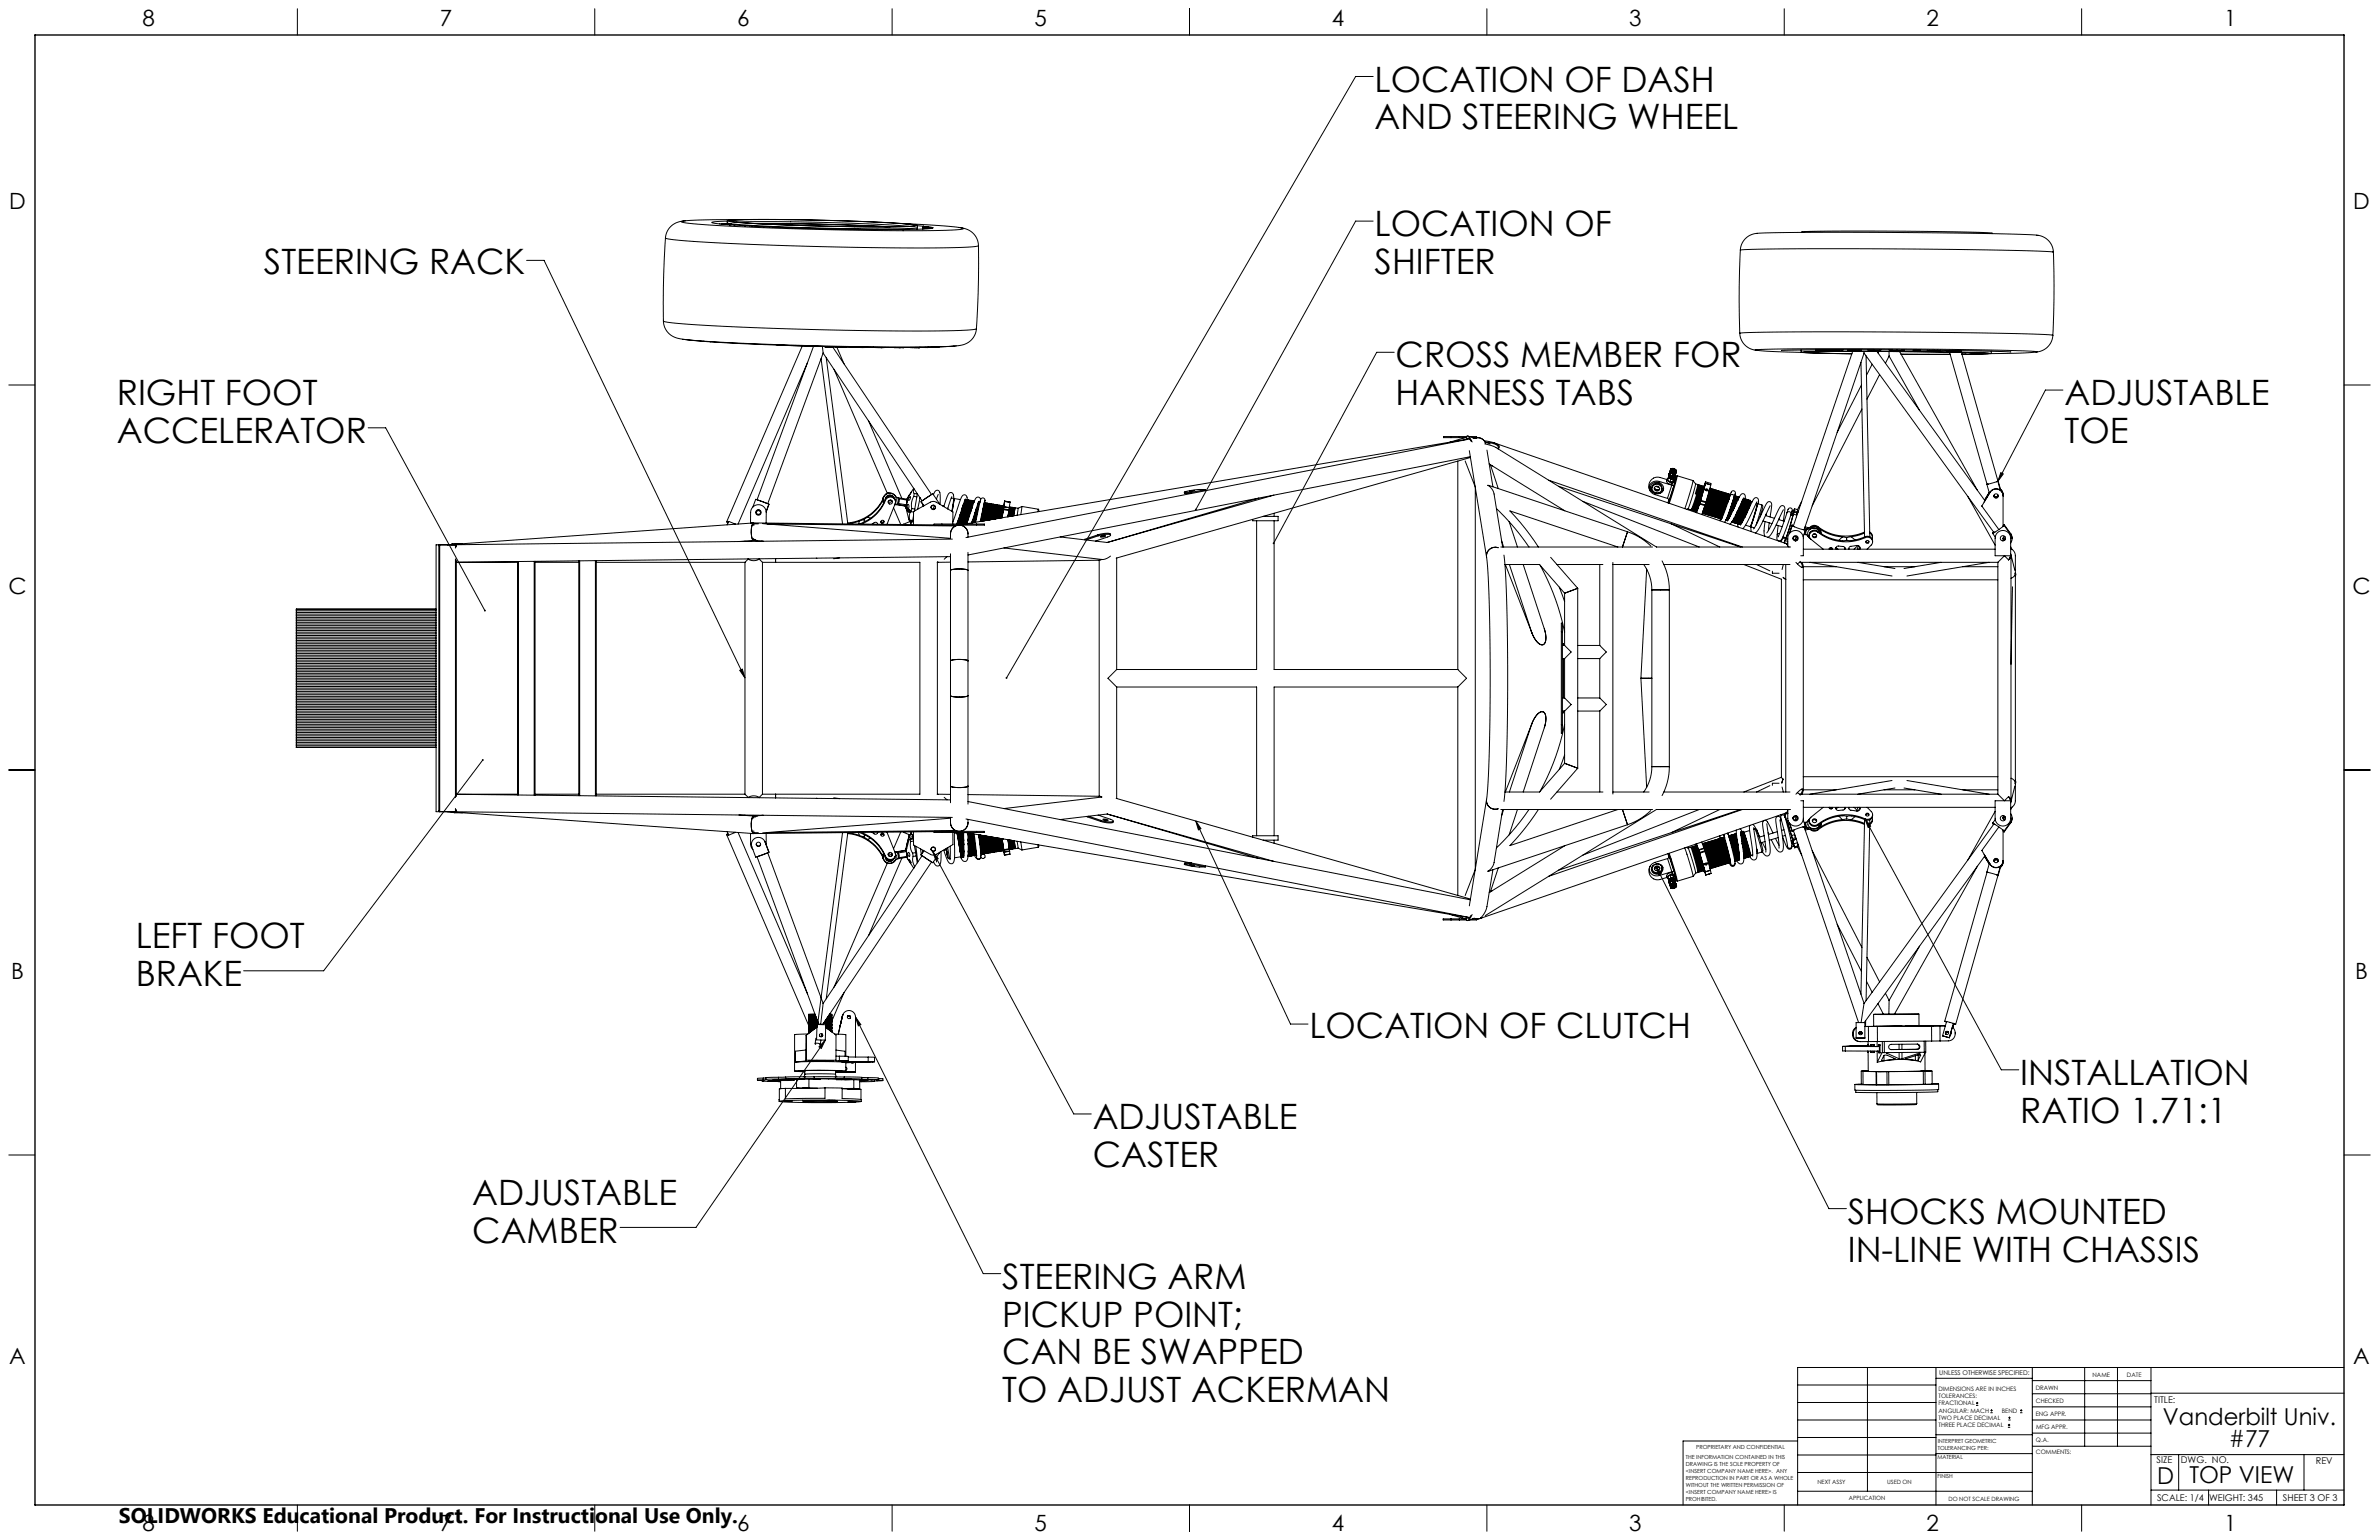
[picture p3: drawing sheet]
<svg xmlns="http://www.w3.org/2000/svg" width="864mm" height="559mm" viewBox="0 0 864 559" stroke-linecap="round" stroke-linejoin="round" font-family="sans-serif">
<defs><g id="words">
<g font-size="12.7">
<text x="499" y="33.2">LOCATION OF DASH</text>
<text x="499" y="46.9">AND STEERING WHEEL</text>
<text x="499" y="85.7">LOCATION OF</text>
<text x="95.8" y="99.4">STEERING RACK</text>
<text x="499" y="99.4">SHIFTER</text>
<text x="506.6" y="133.3">CROSS MEMBER FOR</text>
<text x="42.4" y="147">RIGHT FOOT</text>
<text x="506.6" y="147">HARNESS TABS</text>
<text x="749.4" y="147">ADJUSTABLE</text>
<text x="42.4" y="160.7">ACCELERATOR</text>
<text x="749.4" y="160.7">TOE</text>
<text x="49.3" y="344">LEFT FOOT</text>
<text x="49.3" y="357.7">BRAKE</text>
<text x="475.3" y="376.6">LOCATION OF CLUTCH</text>
<text x="733.4" y="393.6">INSTALLATION</text>
<text x="733.4" y="407.3">RATIO 1.71:1</text>
<text x="396.7" y="409.7">ADJUSTABLE</text>
<text x="396.7" y="423.4">CASTER</text>
<text x="171.4" y="437.2">ADJUSTABLE</text>
<text x="670.8" y="444">SHOCKS MOUNTED</text>
<text x="171.4" y="450.9">CAMBER</text>
<text x="670.8" y="457.7">IN-LINE WITH CHASSIS</text>
<text x="363.8" y="467.7">STEERING ARM</text>
<text x="363.8" y="481.4">PICKUP POINT;</text>
<text x="363.8" y="495.1">CAN BE SWAPPED</text>
<text x="363.8" y="508.8">TO ADJUST ACKERMAN</text>
</g>
<g font-size="8.5">
<text x="785.2" y="517.1">Vanderbilt Univ.</text>
<text x="809" y="525.2">#77</text>
<text x="783.1" y="538.4">D</text>
<text x="794.8" y="538.3">TOP VIEW</text>
</g>
<g font-size="8.1">
<text x="51.7" y="9.3">8</text>
<text x="159.7" y="9.3">7</text>
<text x="267.6" y="9.3">6</text>
<text x="375.5" y="9.3">5</text>
<text x="483.5" y="9.3">4</text>
<text x="591.4" y="9.3">3</text>
<text x="699.4" y="9.3">2</text>
<text x="807.3" y="9.3">1</text>
<text x="3.3" y="76">D</text>
<text x="854.2" y="76">D</text>
<text x="3" y="215.7">C</text>
<text x="853.9" y="215.7">C</text>
<text x="4" y="355.4">B</text>
<text x="854.9" y="355.4">B</text>
<text x="3.3" y="495.1">A</text>
<text x="854.2" y="495.1">A</text>
<text x="51.7" y="555.4">8</text>
<text x="159.7" y="555.4">7</text>
<text x="267.6" y="555.4">6</text>
<text x="375.5" y="555.4">5</text>
<text x="483.5" y="555.4">4</text>
<text x="591.4" y="555.4">3</text>
<text x="699.4" y="555.4">2</text>
<text x="807.3" y="555.4">1</text>
</g>
<text font-size="7.7" x="43.2" y="552.5">SOLIDWORKS Educational Product. For Instructional Use Only.</text>
<g font-size="3.4">
<text x="782" y="508.9">TITLE:</text>
<text x="782.9" y="531">SIZE</text>
<text x="791.7" y="531">DWG. NO.</text>
<text x="840.7" y="531.1">REV</text>
<text x="783" y="544.6">SCALE: 1/4</text>
<text x="801.9" y="544.7">WEIGHT: 345</text>
<text x="828.7" y="544.6">SHEET 3 OF 3</text>
</g>
<text font-size="2.4" x="704" y="499.1">UNLESS OTHERWISE SPECIFIED:</text>
<g font-size="2.2">
<text x="759.6" y="499.5">NAME</text>
<text x="772.1" y="499.6">DATE</text>
<text x="703.7" y="504.7">DIMENSIONS ARE IN INCHES</text>
<text x="703.7" y="507.3">TOLERANCES:</text>
<text x="703.7" y="510">FRACTIONAL</text>
<text x="739" y="504.3">DRAWN</text>
<text x="739.1" y="509.2">CHECKED</text>
<text x="703.7" y="512.6">ANGULAR: MACH</text>
<text x="703.7" y="515.3">TWO PLACE DECIMAL</text>
<text x="726.7" y="512.6">BEND</text>
<text x="739" y="513.9">ENG APPR.</text>
<text x="703.7" y="517.9">THREE PLACE DECIMAL</text>
<text x="739.1" y="518.6">MFG APPR.</text>
<text x="739.1" y="523.3">Q.A.</text>
<text x="739.1" y="527.5">COMMENTS:</text>
</g>
<g font-size="2.1">
<text x="659.7" y="538.6">NEXT ASSY</text>
<text x="685.1" y="538.6">USED ON</text>
<text x="671.1" y="544.4">APPLICATION</text>
<text x="707.3" y="544.5">DO NOT SCALE DRAWING</text>
</g>
<g font-size="2">
<text x="615.7" y="525.8">PROPRIETARY AND CONFIDENTIAL</text>
<text x="703.4" y="523.5">INTERPRET GEOMETRIC</text>
<text x="703.4" y="526">TOLERANCING PER:</text>
<text x="612" y="529.4">THE INFORMATION CONTAINED IN THIS</text>
<text x="612" y="531.9">DRAWING IS THE SOLE PROPERTY OF</text>
<text x="703.3" y="529.6">MATERIAL</text>
<text x="612" y="534.5">&lt;INSERT COMPANY NAME HERE&gt;. ANY</text>
<text x="612" y="537">REPRODUCTION IN PART OR AS A WHOLE</text>
<text x="612" y="539.5">WITHOUT THE WRITTEN PERMISSION OF</text>
<text x="703.3" y="536.4">FINISH</text>
<text x="612" y="542">&lt;INSERT COMPANY NAME HERE&gt; IS</text>
<text x="612" y="544.6">PROHIBITED.</text>
</g>
</g></defs>
<g fill="none" stroke="#000" stroke-width=".36">
<path d="M107.9 3.2v9.5M215.9 3.2v9.5M323.8 3.2v9.5M431.8 3.2v9.5M539.7 3.2v9.5M647.7 3.2v9.5M755.6 3.2v9.5M498.5 27.8h-6.4l-126.7 218.2M269.7 79.7h-9.9a60 60 0 0 0-12.5 .7 54.9 54.9 0 0 0 13.2 1.4l39.6 1.5 37.2 .4a60 60 0 0 0 12.4-.7 54.8 54.8 0 0 0-13.1-1.4l-9.2-.5M191.2 94.5h6.3l72.9 151.5M241.6 86.3a51.6 51.6 0 0 0 12.9 1.5l42.8 1.7 23.9 .4h21.1a50.5 50.5 0 0 0 12.9-.8M241.6 86.3l-.7 13.1-.1 17.1"/>
<path d="M248.9 80.1a7 7 0 0 0-7.3 6.2M262.2 81.3h-.5l3.5 .3-.5-.1M262.2 81.3h.3M262.2 81.3h.1M262.5 81.3h1M262.5 81.3v.1M263.5 81.3l.8 .1M263.5 81.3v.2M264 80.9a256.4 256.4 0 0 0 32.5 1.8l25.6 .4a52.9 52.9 0 0 0 10.9-.5M264 80.9l.1 .4M264 80.2l-5.6 .5 2.8 .6 4.3 .1M264 80.1v.8"/>
<path d="M264 80.1a306.5 306.5 0 0 1 36.5-.1l22 .8a48.8 48.8 0 0 1 10.6 1 306.3 306.3 0 0 1-36.5 .2l-22-.8a48.8 48.8 0 0 1-10.6-1.1zM264.3 81.4h.2M264.3 81.4v.1M264.5 81.4h1M264.5 81.4v.1M264.7 81.5l2 .2M264.8 80.1l6.6-.4h14.8l35.3 1.1a53 53 0 0 1 10.8 1 254.8 254.8 0 0 1-32.4 .3l-25-1a42.5 42.5 0 0 1-10.1-1zM265.5 81.4v.2M266.7 81.7l6 .3M266.7 81.7h.1M267.1 80.6l12.3-.2 19.4 .3 19.4 .7 11.7 .7M272.7 82h.1"/>
<path d="M272.7 82l4.5 .2M273.9 81.1l25 .3 24.3 .9M274.8 81.1l24.4 .3 23.1 .9M277 82.2h.1M277 82.2l13.7 .5M277.2 82.2h-.2M277.2 82.2h.1M290.7 82.7l20.7 .5 17.8 .1M290.7 82.7h.1M329.2 83.3h.1M333 82.6l-.1 .6M333.1 81.9l2.2 .2"/>
<path d="M333.1 81.8l-.1 .8M334.9 83h.1M334.9 82.4v.6M334.9 82.5h1.3M334.9 82.4v.1M335 82.4h-.1M335 82.4l1.1 .1M335.1 82.1l.2 .2M335.1 82.1l.2 .1M335.3 82.1h-.2M335.3 82.3h.9M335.3 82.2h1.3"/>
<path d="M335.3 82.2v.1M336.1 82.5h.1M336.2 82.2l.4 .2M336.2 82.2l.9 .1M336.2 82.2l.4 .1M336.2 82.9l-1.3 .1M336.2 82.5l1.7 .1M336.2 82.5v.4M336.6 82.3v.1M336.6 82.2l.1 .1M336.6 82.2l-.1 .1M337.1 82.3l1.4 .3-2.4-.1"/>
<path d="M337.1 82.3l-.5 .1M337.9 82.7l-1.7 .2M337.9 82.6h.7M337.9 82.6v.1M338.6 82.6l-2.1 .4-7.3 .3M338.6 82.6l-.7 .1M348.2 82.5a7.1 7.1 0 0 1 7 6.6M355.2 89.1l-.1 17.2-.7 13M498.5 80.2h-6.4l-58 104.7M631.7 90.8l16.2-.5h40l40.3 .5 17.2 .7M631.8 90.8l-.4 12.9 .2 17.2M637.8 84.7l17.4-.4 33 .1 34.8 .4 16.4 .5"/>
<path d="M637.9 84.7a6.5 6.5 0 0 0-6.1 6.1M654.1 84.3l.2-.2 3.3-.1 19.1-.2 44.3 .6a2.14 2.14 0 0 1 2.2 .4M739.4 85.3a6.5 6.5 0 0 1 6 6.2M745.4 91.5a306 306 0 0 1-.3 31.3 6.5 6.5 0 0 1-6 5M240.8 116.5a52.2 52.2 0 0 0 13 1.4l19.1 1 25.9 .8 42.8 .4a51 51 0 0 0 12.9-.8M240.8 116.5a7.2 7.2 0 0 0 7.5 6.6l15.7 1.2 26.6 1 28.9 .6 20.6-.1a26.6 26.6 0 0 0 11.1-1.4 6.4 6.4 0 0 0 3.2-5.1M3.2 139.7h9.5M248.1 123.1l18.1 1.4 33.3 1.2M282 125.2l17.3 .5M291.2 125.5l-27.4 63.8M293.2 131.5l-25.3 58.7M295.3 125.6l-20.5 55.8"/>
<path d="M298.1 130.2l7.8 59.9M298.5 125.7l.3 2.4M298.8 128.1l35.9 53.6M298.8 128.1l-20.1 54.7M299.4 125.7l.1 .1M299.5 125.9h.1M299.5 125.9h1M299.5 125.7h1M299.5 125.7v.2M299.6 125.9l2.2 .1M299.9 129.8l7.9 60.3M300.5 125.9l1 .1"/>
<path d="M300.5 125.7l1 .1M300.5 125.7v.2M301.5 126h.3M301.5 125.8h.3M301.5 125.8v.2M301.8 126h.1M301.8 125.8h.1M301.8 125.8v.2M301.8 125.8h2.1M301.8 125.9h.6M302.3 125.9l35.9 53.6M302.4 125.9h.9"/>
<path d="M302.4 125.8v.1M302.8 134l19.3 45M303.3 125.9h.6M303.3 125.8v.1M303.8 125.9l2.6 6.1M303.9 126l2.9 .1M303.9 126h1.2M303.9 125.8h1.2M303.9 125.8v.2M305.1 126l1.7 .1M305.1 125.8l1.7 .1M305.1 125.8v.2"/>
<path d="M306.8 126.1h.2M306.8 125.9h.2M306.8 125.9v.2M307 125.9h2.9M307 125.9v.2M309.9 125.9l.3 .1M310.2 126l2.8 .1M310.2 125.9v.1M313 125.9v.2M314.2 126l-1.2 .1M316.9 126l.3 .1M317.2 126.1l2.8 .1"/>
<path d="M317.2 126v.1M320 126v.2M321 126.1l-1 .1M324.8 126.1l.1 .1M324.9 126.2h1.8M324.9 126.1v.1M326.7 126.1v.1M327.6 126.2h-.9M327.6 126.2h.5M327.6 126.1v.1M328.1 126.1v.1M328.1 126.2h.1"/>
<path d="M330.5 126.1h.2M330.7 126.1l.7 .1M330.7 126.1h.1M331.4 126.2h.6M331.4 126.1v.1M332 126.1v.1M332.1 126.1l-.1 .1M332.4 126v.2h1.2M333.6 126v.2M333.7 126l-.1 .2M333.9 126l.4 .1M334.3 126.1h1.6"/>
<path d="M334.3 126v.1M335.9 126.1h1M335.9 126v.1M336.9 126.1h.1M336.9 126v.1M338.1 126h.6M338.7 126h.6M338.7 126h.1M339.3 126h.6M339.3 125.9v.1M339.9 125.9v.1M340.2 126h-.3"/>
<path d="M340.2 125.9v.1M340.2 126h.1M340.6 126h-.4M340.6 126h.1M340.6 125.9v.1M340.8 125.9h-.2M346.8 125.5l-15.2 .6-24.6-.2M506.1 127.8h-6.3l-37.5 69.3M631.6 120.9l16.1-.4h42.2l39.7 .5 15.6 .7M631.6 120.9a6.5 6.5 0 0 0 6 6.2M653.8 127v.8M653.9 127.9l-10.8-.4-6-.5 14.7-.4h36.1l36.4 .4 15.3 .7-5.5 .4-11.4 .2"/>
<path d="M659.2 127.1l3.3 .1M659.2 127l-12.5 .1M659.8 127.1h-.6M659.8 126.9h-.6v.2M659.8 126.9v.2M660.4 127l-.6 .1M660.4 127l.8 .1M660.4 126.8l.8 .1M660.4 126.8l-.6 .1M660.4 126.8v.2M661.2 127.1h.6M661.2 126.9h.6"/>
<path d="M661.2 126.9v.2M661.8 127.1h1M661.8 126.9l1.2 .1M661.8 126.9v.2M662.8 127.1h.6M662.8 126.9v.2M663 127.1h.6M663.4 127.1h.1M663.6 127.1h2.6M663.7 127.1h-.7M663.7 127.1h1.8M663.7 126.9h1.8"/>
<path d="M663.7 126.9h-.7v.2M663.7 126.9v.2M664.3 127.1h-.9M664.3 127.1h.1M665.5 126.9v.2M665.6 127.1h-.1M665.6 127.1h.1M665.6 126.9h.1M665.6 126.9h-.1M665.6 126.9v.2M665.6 126.9h7.2M665.6 126.8v.3"/>
<path d="M667.7 127l-2.4 .1h.3M667.7 126.9v.1M668.7 127h-1M668.7 127h.2M668.7 126.9v.1M669 127h-.1M669 126.9l-.1 .1M670.8 126.9v.2h2M672.2 128.4l-18.4-.6 10.8-.3 23.8 .1 25 .3 9.5 .4-10.6 .3h.3M672.2 128.4l-17.5-.6 9.8-.2h23.1l24.8 .3 9.6 .4-9.8 .2M672.3 127.1h1M672.5 127.5l-21.5 63.3 .4 .3"/>
<path d="M672.8 126.9l9.5 .3M672.8 126.9v.2M674.8 127.1h-2M674.8 126.9v.2M675.5 131.5l1.4 63.3M675.7 126.9l-.9 .2M675.7 139.7l-8.8 17.2M676.6 127.5l.1 .6M676.7 128.1l47.1 65.1 .3-.1M676.7 128.1l-21.8 64.1h-.4M677.4 129.1l1.4 65.7M678.2 126.9v.2l2 .1"/>
<path d="M679.6 132.2l-2 4M680.4 127l14.8 .1M681.3 127.5l39.2 54.2M682 127.5l-.3 .6M682.3 135.9l-4.6 8.9M682.3 127v.2M682.8 127l-.5 .2M685.7 127.6l.1 1.6M685.8 129.2l11 19.7M685.8 129.2l-1.4 2.6M685.8 127l1 .2M686.8 127.2h.1"/>
<path d="M686.8 127v.2M686.9 127.2h1.7M686.9 127v.2M688.6 127.2h1.8M688.6 127v.2M689.6 127.6l28.2 50.3M690.1 128.5l17.8 .1h-17.8M690.4 127.2h.4M690.4 127v.2M690.8 127.2h.1M690.8 127v.2M691 127.2h-.2"/>
<path d="M691 127v.2M691.1 127l-.1 .2M694.5 127.1l.8 .2M695.2 127.2h1.9M695.2 127v.2M695.3 127.3h.7M695.3 127.2v.1M695.7 127.3h.5M696 127.3h.7M696 127.3h.1M696.2 127.2h.9M696.2 127.2h-1"/>
<path d="M696.2 127h.9M696.2 127h-1M696.2 127v.2M697.1 127.1h5.2M697.1 127v.2M699.6 127.1l.9 .2M700.5 127.3h2M700.5 127.1v.2M702.3 127.1h1.1M702.3 127.1v.2h1.1M702.5 127.3h1.8M703.4 127.3h1"/>
<path d="M703.4 127.1l.9 .1M703.4 127.1v.2M704.3 127.2h3.5M704.4 127.1v.2M706.2 127.2l.7 .1M706.9 127.3l.9 .1M706.9 127.2v.1M707.7 127.8l13.6 47.9M707.8 127.4h.5M707.8 127.4h.1M707.8 127.2h.5M707.8 127.2v.2"/>
<path d="M707.8 127.2h.1M707.8 127.4h1.5M708.3 127.2v.2M708.9 127.4h-.6M708.9 127.4h.4M708.9 127.2h-.6M708.9 127.2h.4M708.9 127.2v.2M709.2 127.4h.1M709.3 127.4h.7M709.3 127.4h.2M709.3 127.2h.2"/>
<path d="M709.3 127.2v.2M709.5 127.4h-.3M709.5 127.2h.5M709.5 127.2v.2M710 127.4h.6M710 127.2h.6M710 127.2v.2M710 127.4h2M710.6 127.4h1M710.6 127.2h1M710.6 127.2v.2M711.6 127.4h.4"/>
<path d="M711.6 127.2h.4M711.6 127.2v.2M712 127.3l18 .4M712 127.2v.2M712 127.9l13.3 46.7M712.6 128.6h.1M713.6 128.6h-1M713.6 128.6h.1M713.7 128.5l-.1 .1M715.7 128.5h.5M716.2 128.6h-1.2M716.3 128.5h.3"/>
<path d="M716.6 128.5h.1M717 128.5h-.4M717 128.5h.1M717.4 128.5h-.4M717.4 128.5h.1M717.5 128.5h-.1M717.5 128.5h.1M722.9 127.5v.8M850.9 139.7h9.5M133.6 155.2h6.4l36 66.4M315.3 152.8l12.1 28M526.7 158.4h-2.7v.4h2.7"/>
<path d="M526.7 158.4h3M526.7 158.8h3M526.7 158.4v.4M529.7 158.8h2.6M529.7 158.4v.4M529.7 158.4h2.7M531.9 158.8l-5.7 1.7M532.7 159.5v-.4a.75 .75 0 0 1 .8 0 .75 .75 0 0 1 .4 .8l.1 .2M532.8 158.2l2.4 .9M533.4 159.3l-182.7 35.8M533.4 158.4h2.6v.4M534.5 158.8h1.9"/>
<path d="M535 159l.8-.1-.4 .2M535.5 158.9a3.1 3.1 0 0 1 3.8 1.9 3.1 3.1 0 0 0-3.8-1.9zM535.7 158.9h-.3M535.8 158.9h-.1M535.9 158.9h.1M538.8 159.9l1.2 .2a5.2 5.2 0 0 1 4.3 2l-.5 .8M675.9 148.4l-18.1 35.2M748.9 141.5h-6.4l-17.3 33.2M322.7 178.9l-1.1 .4M330.1 179.6l-.7 1M330.8 178.6l-.9 1.3zM331.7 177.2l-1.1 1.7"/>
<path d="M331.8 177.4l-.2 1.1 .3 .5M331.9 179l-.2 1.1M331.9 179l1.1 .2M333 179.2l-.2 1.1M333 179.1v.1M337.9 179.7l-2.8 1.8M338.8 179.5a1.6 1.6 0 0 1 1.7-1.6 2.46 2.46 0 0 1 .8 2.6v2.6M340.6 179.4l-.7 1.7M429.9 178.6l.3 .4M430.1 178.6l2.2 .1M430.1 178.6l.1 .4M431.7 178.3l2-.3z"/>
<path d="M432.3 178.7l.1 .4-2.2-.1M437.6 177.7h-3.6l-4.1 .9h.2M437.6 177.7l-5.3 1M437.6 177.7v.4M462.4 179.7l-60.5 17.1 55.1-16.1M529.2 167.3v75.6M531.9 167.3l3.6 9.3M533.4 163.5l6.2 38.7M533.7 165.7l-182.3 35.7M533.8 166l-128.6 36.5M534.4 160.4l-.2-.4a1.87 1.87 0 0 0-1.8-1.7v1.1l-182.1 30.7 1.6-8.1M535.5 176.9v138.5"/>
<path d="M539 161.1l4 1.3 58.3 36.1h48.7M539.1 160.4l1.8 .7M539.4 160.5a4.8 4.8 0 0 1 4.5 1.7l-.2 .6M539.8 163.3l2.1 13.3M540.6 168.3l27.5 17.1M541 168.6l2.9 8.7M541.1 168.8l.7 .3M542.3 160.7l106 36.5 .7 .7M562.2 174.2l70.3 24.3M565.7 176.4l66.2 22.1M599.1 178.2v.1M599.2 176.5a2.42 2.42 0 0 0 1.9 2.4 2.42 2.42 0 0 0 2.8-1.4 2.41 2.41 0 0 1-2.8 1.5 2.41 2.41 0 0 1-1.9-2.5z"/>
<path d="M599.7 175.7a2.33 2.33 0 0 1 3.1-.3 2.33 2.33 0 0 1 .6 3.1 2.33 2.33 0 0 1-3.1 .3 2.33 2.33 0 0 1-.6-3.1zM599.7 176.9a1.79 1.79 0 0 1 2.2-1.5 1.79 1.79 0 0 1 1.3 2.3M600.2 176.2a1.66 1.66 0 0 1 2.7 .2 1.66 1.66 0 0 1-1.1 2.5 1.65 1.65 0 0 1-1.8-.8 1.65 1.65 0 0 1 .2-1.9zM600.6 176.9a1.03 1.03 0 0 0 .8 .9 1.03 1.03 0 0 0 1.1-.5M601.2 176.5l.9 .2zM605.1 174a6.5 6.5 0 0 0-4.1-.8 3.3 3.3 0 0 0-2.1 4.8M605.1 173.9a1.3 1.3 0 0 0 .4 1.5 1.3 1.3 0 0 0 1.5 .1M605.3 174.3l.9 .5M605.4 173.7l-.1 .6M605.5 173.6l-.3 .2a1.36 1.36 0 0 0 .9 1.1 1.36 1.36 0 0 0 1.4-.3l-.1-.3M605.7 172.6h.1M605.7 172.7h.1"/>
<path d="M605.8 172.7l-.1 .5 .8 .6M605.8 172.8h.1M605.9 172.9h.1M605.9 172.8v.1M605.9 172.9v.1M605.9 173h.1M605.9 171.9l.1 .2M605.9 171.9l-.2 .8M606 171.8h.1M606 171.8l-.3 .7M606 171.7v.1M606 171.8l-.1 .1"/>
<path d="M606 172.1l-.7 2.2M606 172.1h.1M606 173l.1 .1M606.1 173.1h.1M606.1 171.8l.1 .4 .7 .4M606.1 172.1l-.2 .8M606.1 172.1l.1 .1M606.1 171.6l-.1 .1M606.1 171.6h.1M606.2 173.1v.1M606.2 172.2l-.3 .8M606.2 172.2l.1 .1"/>
<path d="M606.2 171.1v.1M606.2 171.1h.1M606.2 173.2h.1M606.2 171.2l.1 .1M606.3 171.3v.1M606.3 172.3v.1M606.3 172.4l-.2 .7M606.3 172.4h.1M606.3 171.4l.1 .1M606.3 171.4h.1M606.3 173.2l.1 .1M606.4 172.4h.1"/>
<path d="M606.4 172.4l-.2 .7M606.4 171.5h.1M606.4 171.5l.1 .1M606.4 170.4l.1 .2M606.4 170.4l-.2 .8M606.4 172.4l-.2 .8M606.4 172.4l.1 .1M606.4 173.3h.1M606.5 170.3h.1M606.5 170.3l-.3 .8M606.5 170.6l-.4 1.2M606.5 170.6h.1"/>
<path d="M606.5 170.3l-.1 .1M606.5 173.3h.1M606.5 171.6h.1M606.5 170.2h.1M606.5 172.5l-.2 .7M606.5 172.5h.2M606.5 173.8l-.3 1M606.5 173.8h1M606.5 171.6l.1 .1M606.5 170.2v.1M606.6 170.6l.1 .1M606.6 170.6l-.3 .8"/>
<path d="M606.6 173.3l.1 .1M606.6 170.1h.1M606.6 170.1l-.1 .1M606.6 171.7h.1M606.7 170.7l.1 .1M606.7 170.7l-.3 .8M606.7 171.7l.1 .1M606.7 173.4h.1M606.7 172.5l-.3 .8M606.7 172.5v.1M606.7 170.1h-.1M606.7 170.1h.1"/>
<path d="M606.7 172.6l-.2 .7M606.7 172.6h.1M606.8 173.4h.1M606.8 170.8v.1M606.8 170.8l-.3 .8M606.8 170.9l-.3 .7M606.8 171.8h.1M606.8 172.6h.1M606.8 172.6l-.2 .7M606.9 176.1l.8 .1M606.9 176.1l-4.6-1.4a2.54 2.54 0 0 0-3.5 1.5 2.54 2.54 0 0 0 2 3.3l4.5 1.3M606.9 176.1l-1.6 4.7"/>
<path d="M606.9 170a.84 .84 0 0 1 .9 0 .84 .84 0 0 1 .4 .9 .96 .96 0 0 1-1.3-.9zM606.9 170.9v.1M606.9 170.9h-.1M606.9 170.9l-.3 .8M606.9 171l-.2 .7M606.9 172.6l-.2 .8M606.9 172.6h.1M606.9 171.8l.1 .1M606.9 173.4h-.1M606.9 173.4h.1M607 170l-.3 .1M607 171.9h.1"/>
<path d="M607 172.6l.1 .1M607 172.6l-.2 .8M607 175.5l-.1 .6M607 171h.2M607 171h-.1M607 171l-.2 .8M607.1 171.9h.1M607.1 172.7l-.3 .7M607.1 173.4h-.1M607.1 173.4l.1 .1M607.2 172.7l-.3 .7M607.2 172.7h.1"/>
<path d="M607.2 172.7h-.1M607.2 171v.1M607.2 171l-.3 .8M607.2 171.1l-.2 .8M607.2 170.2h.2a.28 .28 0 0 1 .4 .1 .28 .28 0 0 1-.1 .4zM607.2 171.9l.1 .1M607.2 172.7l-.2 .7M607.3 172.7l-.2 .7M607.3 172.7h.2M607.3 172.7h-.1M607.3 171.1l.1 .1M607.3 171.1h-.1"/>
<path d="M607.3 171.1l-.2 .8M607.3 173.5h-.1M607.4 173.4l-.1 .1M607.4 173.4h.1M607.4 171.2l-.3 .7M607.4 172h-.1M607.4 172h.1M607.5 172.7l-.3 .8M607.5 172.7h.1M607.5 171.2h.1M607.5 171.2h-.1M607.5 171.2l-.3 .7"/>
<path d="M607.5 173.4h.1M607.5 174.7l-.5 .8M607.5 173.8l-.3 1h-1M607.6 171.2l-.3 .8M607.6 172h-.1M607.6 172h.1M607.6 172.7l-.3 .8M607.6 173.4h-.1M607.6 172.7h.1M607.6 172.7l-.2 .7M607.6 173.4l-.1 .4M607.6 171.2l.1 .1"/>
<path d="M607.6 171.2h.1M607.6 171.2l-.2 .8M607.7 176.2l-1.9 5.7M607.7 173.4h-.1M607.7 172h-.1M607.7 172h.1M607.7 171.3l-.2 .7M607.7 172.7h-.1M607.7 172.7l-.2 .7M607.8 171.2h.2M607.8 171.2l-.1 .1M607.8 171.2l-.2 .8"/>
<path d="M607.8 173.2v.1M607.8 174.5l.7-1.7-2.8 9.7M607.8 172.6l-.3 .9a1.19 1.19 0 0 1-1.7-.5M607.8 172.6l-.1 .1M607.9 172h-.1M607.9 172h.1M607.9 173.2h.1M607.9 172.6l-.2 .8M607.9 172.6h-.1M607.9 172.6h.1M608 171.2v.1M608 171.2l-.4 .8"/>
<path d="M608 172h-.1M608 172h.1M608 172.5l-.1 .1M608 171.3l-.2 .7M608 172.2l.1 .1M608.1 172.3v.1M608.1 172.4h.1M608.1 172.5h-.1M608.1 171.9v.1M608.1 171.2l-.1 .1M608.1 171.2l-.2 .8M608.1 172.4l-.4 .9"/>
<path d="M608.1 172.4v.1M608.1 174l-.4 2.2M608.1 174l-.6 .6M608.1 174v.1M608.2 171.9h-.1M608.2 171.2h.1M608.2 171.2h-.1M608.2 171.2l-.3 .8M608.3 171.9h-.1M608.3 171.2l-.2 .8M608.3 171.8h.1M608.3 170.4l.2 .3"/>
<path d="M608.3 171.2h.1M608.3 171.2l-.2 .7M608.3 171.7h.1M608.4 171.2l-.5 1.4h-1M608.5 170.7l.1 .1M608.5 170.7h.1M608.5 170.8l.1 .1M608.5 171.1l-.1 .1M608.5 171.1l-.2 .7M608.6 170.9h.1M608.6 170.9l-.1 .2M608.6 170.8h.1"/>
<path d="M608.6 170.9l-.3 1M608.8 172.6l-2.9 10M608.8 172.6l-.3 .2M608.8 172.6l5.8 1.8M614.6 174.4l-3 10.2M614.6 174.4l.9 1.2M615.5 175.6l.8 .2M615.5 175.6l-1.1 4.4-1.6 4.7M616.3 176.1l.3 .1M616.3 175.8l-.9 3.3 .4 .2M616.6 176.2l.1-.3-.9 3.4M616.6 176.2l-.8 3"/>
<path d="M616.7 175.9a15.7 15.7 0 0 1-1.5 5.7l-1.3 3.4M616.8 176.3l.3 .1M617.1 176.4l.1-.3-1.7 5.7-1.3 3.3v-.3M617.1 176.4l-1.6 5.3-1.2 3.1M617.1 176.4l-2.1 6.8-.6 1.5-.4 .1M617.2 176.1a15.7 15.7 0 0 1-1.5 5.7l-1 2.7-.5 .6M617.3 176.4l.3 .1M617.6 176.5l.1-.3-1.6 5.7-1.4 3.4v-.3M617.6 176.5l-1.6 5.3-1.2 3.2M617.6 176.5l-1.5 5.3-1.3 3.2M617.7 176.2a15.7 15.7 0 0 1-1.5 5.8l-1 2.7-.5 .6M617.8 176.6l.3 .1"/>
<path d="M618 179.4l-2.2 5.9M618.1 176.7l.1-.3-1.6 5.7-1.4 3.3v-.3M618.2 176.7l-1.6 5.3-1.3 3.1M618.2 176.4a15.7 15.7 0 0 1-1.5 5.7l-1 2.8-.5 .5M618.3 176.7l.3 .1M618.5 177.6l-1.1 3.9M618.5 177.6l.7 .2M618.5 177.1l-.9 3.5M618.5 177.1h.1M618.6 176.8l-.1 .3M618.6 177.4l-.1 .2M618.6 177.4l.7 .2"/>
<path d="M619.1 175.4l-.5 2M619.1 175.4l-.6 1.7M619.1 175.4l1.9 .6M619.1 174.9l-.7 1.9M619.1 174.9v.5M619.1 174.8l2 .6-.1 .5M619.2 177.8l.5 .2M619.3 177.6l-.1 .2M619.3 177.6l.4-.2 .1 .3M619.7 178l.7 .2M619.8 177.7l-.1 .3M619.8 177.7l.7 .2"/>
<path d="M620.4 178.2l-1.1 3.9M620.5 177.9l-.1 .3M620.6 177.5l.6 .2M620.7 177.1l.8 .4-1.7 5.5-1.3 3.4M620.8 177.2l-2.6 8.3M620.9 177.8l.3 .1-.1 .5M621 177.2l-1.7 5.7-1.3 3.3 .5 .2 .3-.6 2.4-8.1M621 176l-.5 1.9M621 175.9v.1M621.2 177.7h.1M621.3 177.6l-.1 .1M621.3 177.5l-1.6 5.5-1.4 3.3"/>
<path d="M621.3 177.3l-.1 .4M621.4 177.7l.4 .1M621.7 177.8l.2-.3-1.7 5.7-1.3 3.3v-.3M621.8 177.8l-1.6 5.3-1.3 3.1M621.9 177.5a15.7 15.7 0 0 1-1.6 5.7l-.9 2.8-.5 .5M621.9 177.8l.4 .1 .1-.3-1.3 4.5-1.7 4.6-.2-.4M622.3 177.9l-1.6 5.3-1.3 3.2zM622.4 177.6a15.7 15.7 0 0 1-1.5 5.8l-1 2.7-.5 .6M622.5 178l.3 .1M622.8 178.1l.1-.3-1.7 5.7-1.3 3.3v-.3M622.8 178.1l-1.6 5.3-1.3 3.1M622.8 178.1l-1.6 5.3-1.2 3.1"/>
<path d="M622.9 177.8a15.7 15.7 0 0 1-1.5 5.7l-1 2.8-.5 .5M623 178.1l.3 .1M623.3 178.2l.1-.2-1.7 5.6-1.3 3.4v-.3M623.3 178.2l-1.6 5.3-1.2 3.2M623.3 178.2l-1.6 5.4-1.2 3.1M623.4 178h.2M623.5 178.3l.3 .1M623.6 178l-2.1 6.8-.8 2.1-.3 .1M623.8 178.4l.1-.3-2.2 7.3-.8 1.7-.2-.3M623.8 178.4l-1.6 5.3-1.2 3.1M623.8 178.4l-1.5 5.3-1.3 3.1M623.9 178.1a15.7 15.7 0 0 1-1.5 5.7l-1.3 3.4"/>
<path d="M624 178.4l.3 .1M624.3 178.5l.1-.2-1.6 5.6-1.4 3.4v-.3M624.3 178.5l-1.6 5.4-1.2 3.1M624.4 178.6l-1.6 5.3-1.3 3.1M624.4 178.3a15.7 15.7 0 0 1-1.5 5.7l-1 2.7-.5 .6M624.5 178.6l.3 .1M624.8 178.7l.2-.3-1.7 5.7-1.3 3.3-.1-.3M624.9 178.7l-1.6 5.3-1.3 3.2M625 178.4a15.7 15.7 0 0 1-1.6 5.7l-.9 2.8-.5 .5M625 178.8h.4M625.4 178.8l.1-.2-1.7 5.6-1.3 3.4v-.3M625.4 178.9l-1.6 5.3-1.3 3.1"/>
<path d="M625.4 178.9l-1.6 5.3-1.2 3.1M625.5 178.6a15.7 15.7 0 0 1-1.5 5.7l-1 2.7-.5 .6M625.6 178.9l.3 .1M625.9 179l.1-.3-1.7 5.7-1.3 3.4v-.3M626 178.7a15.7 15.7 0 0 1-1.5 5.8l-1 2.7-.5 .6M626.1 179.1l.3 .1M626.4 179.2l.1-.3-1.7 5.7-1.3 3.3v-.3M626.4 179.2l-1.6 5.3-1.2 3.1M626.5 178.9a15.7 15.7 0 0 1-1.5 5.7l-1 2.8-.5 .5M626.6 179.2l.3 .1M626.9 179.3l.1-.3-1.7 5.7-1.3 3.4v-.3M626.9 179.3l-1.6 5.3-1.2 3.2"/>
<path d="M627 179l.2 .1M627.1 179.4l.3 .1M627.2 179.1l-2.1 6.7-.8 2.2-.3 .1M627.4 179.5l.1-.3-1.6 5.7-1.4 3.3v-.3M627.4 179.5l-1.6 5.3-1.2 3.1M627.4 179.5l-1.5 5.3-1.3 3.1M627.5 179.2a15.7 15.7 0 0 1-1.5 5.7l-1.3 3.4M627.6 179.5l.3 .1M627.9 179.6l.1-.2-.5 2.1M627.9 179.6l-.8 3M628 179.6l-.6 2.2M628 179.8a.82 .82 0 0 1 1-.3 .82 .82 0 0 1 .6 .8"/>
<path d="M628 179.8l-3.2 8.8M628.1 179.4h.1M628.4 178.6a.79 .79 0 0 1 1-.5 .79 .79 0 0 1 .5 1M628.4 178.6l-.4 1.2M629.7 179.9h.1M629.8 179.9l-2.1 6.7-.8 2.1-.3 .1M629.9 179.1l-.3 1.2M629.9 179.1l-.2 .8M630.1 180a15.7 15.7 0 0 1-1.5 5.7l-.6 1.8M721.3 175.8l.9 3.2M721.3 175.7v.1M721.7 175.7h-.4"/>
<path d="M721.7 175.7l-.4 .1M722.1 178.7l-1.7 2.8 1.7-2.7M722.4 178.6v.1a2.54 2.54 0 0 1 2.9-1.2 2.54 2.54 0 0 1 1.8 2.5M722.4 178.6a2.54 2.54 0 0 1 2.9-1.2 2.54 2.54 0 0 1 1.8 2.5v11.2l-1.5 1.1M722.4 178.6l-3 5M723.9 179.7a.79 .79 0 0 0 .5 .7 .79 .79 0 0 0 .9-.3M723.9 179.8l.8 .4 .6-.5a.77 .77 0 0 1-.6 .9 .77 .77 0 0 1-.9-.7M724.8 174.8l-3.1 .9M725.2 174.7l.9 3.2M725.2 174.7l-.4 .1M725.3 174.6l-.5 .2M725.3 174.6h.1"/>
<path d="M725.3 174.5l.9 3.1 .7 1 .2 .9-.2-1-.7-1M725.3 174.5l-.1 .2M725.3 174.5h.1M725.3 179.8l-.6 .5-.7-.3M726.3 171.5l.9 .5-2 2.7zM158.3 197.7h1v96.8h-1zM159.4 197.8l-.1 .2 .3-.3zM159.6 197.7h5.7M159.6 197.7v96.8M165.3 197.7l.3 .2 .1 .6M165.3 197.7v1.2M167.9 197.3h-3.8v.3"/>
<path d="M264.4 189.3l-.6 .1 .4 .4M266.8 190.2l-2.3-1-.5 1.2M270.4 196.3v.2M273.2 184a2.84 2.84 0 0 1 3.2-.7 2.84 2.84 0 0 1 1.8 2.7l-.1 3.8-5.7-.1 .1-4.3zM273.5 189.8l-111.1 7.9M273.6 189.8a6.6 6.6 0 0 0-.1 6.3h.1M273.6 189.8a6.3 6.3 0 0 0 0 6.3M273.6 196.1l-5.4 .4M273.6 196.1h.1M273.6 196.1h1.4M273.6 195.8v.3M273.6 195.8h.7"/>
<path d="M273.6 195.3v.5M273.6 196.1l3.6 .3M273.6 190.1v.6M273.6 190.1h1.7M273.6 189.8v.3M275.2 181.5l3 1.1M276.1 185.9a.79 .79 0 0 0-.8-.6 .79 .79 0 0 0-.8 .7M276.5 196.3l.2 .1M276.9 190l68.1 5.3v-1.6M278.1 189.8l61 .7M278.4 190.1l68.5 .8M279.1 182.9l-4.8-1.7-1 2.8"/>
<path d="M279.1 182.9l-1 2.7M279.1 182.9l-1 2.8M312 189.1l-4.2 .9M312 189.1l-.4 1.1M313.6 188.6l-1.6 .5M313.6 188.6l.3 .6M314.9 187.6l-1.3 1M314.9 187.6l1.2 .4M316.5 190.2l.5-.3a.91 .91 0 0 1 .9-.4 .91 .91 0 0 1 .8 .7M319.8 189.3l.8 .3M320.5 181.6l-2.7 3.7-2.9 2.3M320.5 181.2a15.8 15.8 0 0 1-12.8 8.6"/>
<path d="M320.6 180.5l-.1 1.2 .3 .9M320.8 182.4a2.37 2.37 0 0 1 2.4-3.4 2.37 2.37 0 0 1 1.8 3.6M320.9 189.1a.6 .6 0 0 1-.5 .5 .6 .6 0 0 1-.7-.2M321.3 181.3a16.5 16.5 0 0 1-9 8.7l-.3 .2M321.3 181.3a1.92 1.92 0 0 1 2-1.2 1.92 1.92 0 0 1 1.7 1.5M321.3 181.3l.1 .3M321.4 181.6a15.5 15.5 0 0 1-8.7 8.6M321.4 181.6a1.87 1.87 0 0 1 2.4-1.2 1.87 1.87 0 0 1 1.2 2.4l-3 7.5M323.4 181.4l-.8 .3M323.9 181.8l-.6 .4-.9-.1M324.4 184.3l2.6 6M324.4 180.6a1.59 1.59 0 0 0-1.7-.9 1.59 1.59 0 0 0-1.3 1.4"/>
<path d="M324.6 180.8a1.65 1.65 0 0 0-1.8-1.2 1.65 1.65 0 0 0-1.4 1.7M325.5 183.1l-.7 .1M325.5 183.1l3.4 .6M325.5 183l-.7 .1M325.5 183l3.4 .6M325.5 183v.1M326 180.6a2.73 2.73 0 0 1-.5 2.4M326 180.6l-.4-.1a2.73 2.73 0 0 0-2.6-1.6 2.73 2.73 0 0 0-2.4 1.8l.2 1.8M326 180.6l.5 .4M326 180.6l3.4 .6M326.2 182.7l-.7 .3M326.2 182.7l2.8 .5"/>
<path d="M326.5 181l-.3 1.7M326.5 181l2.8 .5M328 190.2v.1M328 190.2l.1 .1M328 190.2l2.3-1 .5 1.2M328.6 183.7l.2 .5M328.8 184.3l.2 .2M328.9 183.7v.1M328.9 183.6v.1M329 183.2l-.1 .4M329.3 181.5l-.3 1.7M329.3 181.1l.1-.5-.5 3.5 1.2 4.9"/>
<path d="M329.4 181.2l-.1 .3M329.4 184.7a.66 .66 0 0 1 1 .3 .66 .66 0 0 1-.4 .9l-.6-.5zM329.4 180.6l-.1 .5M329.4 180.6l-.6 3.7 .1-.6M329.5 185a.4 .4 0 0 0 .3 .3 .4 .4 0 0 0 .5-.3M329.6 183a.88 .88 0 0 1 0 1.5l-.3-.9zM329.8 184.7a.39 .39 0 0 0-.2 .7 .39 .39 0 0 0 .7-.3M330 184.8h-.4l.5 .1M330.1 180.4l.2-.2a.6 .6 0 0 1 .3 .6 .6 .6 0 0 1-.4 .5l-.2 .3a.77 .77 0 0 1 .1-1.2zM330.2 188.7l-.1 .3M330.2 188.7l1.1 .2M330.4 185.3l-.4 .3-.6-.2"/>
<path d="M330.4 189.4h.7l-.5 .5M330.8 185.7l-.6 .9v2.1M330.8 185.7l.8 .1M331 184.5l-.2 1.2M331 184.5l1.1 .2M331 189.2l.1 .2M331.3 188.9l-.1 .3-1.1-.2M331.6 187.4h.1M331.6 187.2l-.3 1.7M331.7 180.1l-.8 2.1 .1 2.3M331.7 180.1l1.1 .2M332.1 184.7l-.1 .7"/>
<path d="M332.8 180.3l-.7 4.4M334 180.6v.3M334 180.7l-.9 4.1M334.4 182l4.2-2.8 2.5 3.8M334.4 182l1 1.5M334.4 182l.9 1.6M335.1 183.2l-.1 .6M339.2 183.5l-.4 1.3M339.6 183.8a.79 .79 0 0 1-.8 1 .79 .79 0 0 1-.8-.9M339.6 184.1a.79 .79 0 0 0-.8-.7 .79 .79 0 0 0-.8 .7M341.9 190.2h-2.8v.3h2.8M341.9 190.2v.3"/>
<path d="M341.9 190.2h12.6M341.9 190.5h12.6M342.1 183.5l.6 .1M344.1 184.3l-.1 .4M345 193.7a3.2 3.2 0 0 1 3.2-3.2 3.2 3.2 0 0 1 3.2 3.2M345.3 180.7l.9 .2-.7 4.6M345.5 180.2l-1.5 4.4M345.7 195.6l-182 2.1M345.9 190.2v-4.4l-6-3.6a2.16 2.16 0 0 0-2.2 0l-6.1 3.4v4.8M346.2 181h.1M346.2 181.4v-.1a2.27 2.27 0 0 0-.9-2.6h-.1a2.88 2.88 0 0 0-1.8 2.7l-.8 2.4M346.4 180.9l2.3 .4"/>
<path d="M346.4 180.9l-.8 4.7zM347.4 189.8v.1M347.5 190v.2M348 190.5l-.1 .1M348 188.3l-.4 1.7h-.2M348 188.2l-.4 2M348.2 190.5a3.2 3.2 0 0 0-3.2 3.2M348.2 190.5a3.2 3.2 0 0 1 3.2 3.2M348.2 190.2v.3M348.5 186.9l-.8 3.2h.4M348.5 186.8l-.7 3.1M349.3 184.2l-1.2 5.9z"/>
<path d="M349.6 183.4v.3M349.7 182.9l-1.4 7.3M349.8 182.8l-1.4 7.2M350.3 181.5h.1M350.3 181.7l-1.6 8.5 1.7-9-1.5 9M350.4 181.1l-3.1 9.1M350.5 181.5h.1M350.6 181.6l-1.7 8.4M350.6 181.5l.3 .1M351.1 181.6h.1M351.1 187.2v.3M351.1 181.6l-1.7 8.6 1.5-8.9-1.7 8.9 1.7-8.4"/>
<path d="M351.1 181.6l.3 .1M351.2 181.6a1.56 1.56 0 0 0-1.1-2.1 2.88 2.88 0 0 0-1.8 2.7l-2.4 7.2M351.4 181.9l-1.6 8.3 1.7-8.8-1.5 8.8M351.4 193.7v1.2M352 181.8l-.4-.1-1.6 8.5M352.1 181.8h.1M352.2 181.8l-1.7 8.3 1.5-8.6-1.6 8.6M352.2 181.8h.3M352.4 182.1l-1.5 7.8M352.7 181.9h.1M352.7 181.9l-1.3 6.7M352.7 181.9h.3"/>
<path d="M352.7 181.6l-1.3 7.1M352.7 181.6l-1.7 8.3M353 182.2l-.7 3.8 .8-4.4-.4 3.1M353.1 188.7l-.3 1 .2-.9M353.2 182h.1M353.2 182l-.4 2.5M353.2 182h.4M353.7 181.8l-.2 .4M353.9 186.1l-.7 3.6 .7-3.6M354.1 189.5l1.5-6.7a1.8 1.8 0 0 0-.3-2.4 1.4 1.4 0 0 0-1.6 1.4l-2.8 8.3M354.3 184.8l-.9 4.8M354.4 184.6l-1 5"/>
<path d="M354.5 190.2h2.8v.3h-2.8M354.5 190.2v.3M355.2 182l-1.4 7.6 1.3-7.1M355.3 182l-1.3 7.5 1.3-7.1M355.3 182.3h.1M355.3 182.3l.4 .1M355.4 181.9l-2.7 7.8M355.7 182.1v.4M355.8 181.9l-.4 .3M355.9 181.4a.81 .81 0 0 1 .9-.7 .81 .81 0 0 1 .7 .9M357.2 182.9l-1.1 6.3M357.3 182.4l-1.2 6.8"/>
<path d="M357.3 182.4l-1 6.7 1.2-6.4M357.5 182.7h.1M357.5 182.7h.3M357.5 181.7l-1.7 7.5M357.5 181.5l-.1 .7M357.9 182.5l-1.3 6.6 1.2-6.1M357.9 182.5l-1.1 6.6 1.2-6.3M358 182.8h.1M358 182.8h.3M358.4 182.6l-1.2 6.4 1.1-5.9M358.4 182.5l-1 6.5 1.1-6.1M358.5 182.9h.1"/>
<path d="M358.5 182.9h.4M358.9 182.7l-1.1 6.2 1-5.8M358.9 182.6l-.9 6.3M359 182.9h.1M359.1 183l-1.1 5.9M359.1 182.9l.3 .1M359.4 182.8l-1.1 6 1.1-5.6M359.5 182.7l-1 6.1 1.1-5.7M359.6 183h.1M359.6 183l.3 .1M360 182.8l-1.1 5.9 1-5.4M360 182.8l-.9 5.9 1-5.5"/>
<path d="M360.1 183.1h.1M360.1 183.1l.4 .1M360.5 182.9l-1 5.7 .9-5.2M360.5 182.9l-.8 5.7 1-5.3M360.6 183.2h.1M360.7 183.2l.3 .1M361 183l-1 5.5 1-5M361 183l-.8 5.5M361.2 183.3h.1M361.2 183.3l-.9 5.2M361.2 183.3l.3 .1M361.6 183.1l-1 5.3 .9-4.8"/>
<path d="M361.6 183.1l-.8 5.3 .9-5M361.7 183.4h.1M361.7 183.4l.4 .1M362.1 183.2l-.9 5.1 .8-4.6M362.1 183.2l-.7 5.1 .9-4.8M362.2 183.5h.1M362.3 183.5h.3M362.6 183.3l-.9 4.9 .9-4.4M362.6 183.3l-.7 4.9 .9-4.6M362.8 183.6h.1M362.8 183.6h.3M363.2 183.4l-.9 4.7 .8-4.2"/>
<path d="M363.2 183.3l-.7 4.8M363.5 184.6l-.6 3.4M363.6 183.7l.1-.3-.7 4.6M363.6 183.7h-.3l-.8 4.4M363.7 183.4l.7 .2-.7 4.3 .6-3M363.7 183.5l-.8 4.5M363.9 183.5l-.8 4.5M364.2 183.6l-.8 4.3M364.3 184.9l1.9 .4M364.3 184.6v.3M364.3 184.6l2 .4M364.4 183.7l-.8 4.2"/>
<path d="M364.4 183.9l-.1 .7M364.4 183.9l2 .4M364.4 183.8v.1M364.4 183.8l2 .4M364.4 198.8l35.6 4.2a4.7 4.7 0 0 0 3.1-1.2M364.6 182l-.3 1.5M364.7 182l-.3 1.8M364.7 182l1.9 .3M364.7 181.8l-.1 .2M364.7 181.8h.1M364.7 181.8l2 .4M364.7 181.8v.2"/>
<path d="M366.2 185.3l-.4 2.2M366.3 185l-.1 .3M366.4 184.3l-.1 .7M366.4 184.2v.1M366.4 183.9l-.5 3.6 .6-3.3M366.5 184.2h.1M366.5 184.2l.4 .1M366.6 182.3l-.2 1.9M366.7 182.2h.1M366.7 182.2l-.1 .1M366.9 184l-.6 3.5 .5-3M366.9 184l-.4 3.4 .5-3.1h.4"/>
<path d="M367.4 184.1l-.6 3.3 .5-2.8M367.4 184.1l-.4 3.2M367.6 184.4h.1M367.6 184.4l-.5 2.9M367.6 184.4h.3M368 184.2l-.6 3.1 .5-2.6M368 184.2h.1M368.1 184.5h.1M368.1 184.5h.3M368.1 184.2l-.5 3 .5-2.7M368.5 184.3l-.5 2.9 .4-2.4M368.5 184.2l1.1 .2"/>
<path d="M369.6 184.4l-.4 2.6M371 183.8l-.4 2.9M371 183.8l-1.4 .6M371 183.8l5.9 1M376.9 184.8l-.1 .9M376.9 184.8l.1 .8M384.9 194.8l17.1 2.1M398.6 194.1l3.3-.6 1 .1 .3 .6M398.6 194.1v.3M398.6 194.1l-4.9 1.8M398.6 194.4l2-.4a2.39 2.39 0 0 1 2.5 .3l-5.4 2M398.6 194.4l-4.4 1.5"/>
<path d="M399.4 194.7l1.9-.2-.9 .4zM400.7 194.4l-.8 .1M456.2 189v53.9h-50.8M458.5 187.4h5.5v1.6h-9.3v-.5M462.5 189v53.9h66.7M462.5 186.2v1.2M540.6 199.5l1.4-.8h1.9a3.2 3.2 0 0 0-4.3 3.5l.1-1.4zM543.2 184.5a85 85 0 0 1 11.8 14M544.8 198.5h55.1M545.1 196.3l.7 2.2M547.8 189.3l3 9.2M558.5 198.5l-4.8-6.7-5.6-6.4 39.2 13.1"/>
<path d="M574.6 181.9l42.2 16.6M590.8 193l4 1.7 4.4 3.4M590.8 193l-1.8 5.5zM590.8 193l-50.7-16.9a4.6 4.6 0 0 1 2.3 3.2l3.1 19.2M605.3 180.8l.5 .5v.6M605.8 181.3l-.3 1.2M605.8 181.7v.2M606.7 190.1l17.6 8.4M612.8 184.7l1.1 .3M612.8 184.7l-.5 .1M614.3 184.8h.1M614.6 184.9l.2 .1"/>
<path d="M614.8 185h.1M615.1 185.1h.2M615.3 185.1h.1M615.6 185.2l.2 .1M615.8 185.3h.1M615.9 185.6l-.2 .4M617 182.9l-1.1 3.2M617 182.9l1.9 .6M617.1 182.7l-.1 .2M617.1 182.7l1.9 .5M617.3 181.8l-.2 .9M617.3 181.8l1.9 .6"/>
<path d="M617.4 181.5l-.1 .3M617.4 181.5l1.9 .6M617.6 180.6l-1.8 5v-.3M617.6 180.6l-1.8 4.7M618.7 186.2h.2M618.9 183.5l-1.2 3.2M618.9 186.2h.1M619 183.2l-.1 .3M619.2 182.4l-.2 .8M619.3 182.1l-.1 .3M619.4 186.4h.1M619.7 186.5h.2"/>
<path d="M619.9 186.5h.1M620.2 186.6l.3 .1M620.5 186.7h.1M620.9 187.1l.2 .1M621 186.8h.1M621.3 186.9l.2 .1M621.5 187h.1M621.8 187.1l.2 .1M622 187.1v.1M622.3 187.2l.2 .1M622.5 187.3h.1M622.8 187.4l.2 .1"/>
<path d="M623 187.4v.1M623 187.5l2.9-8.5-1.6 5.3-1.2 3.2M623.3 187.6h.3M623.6 187.6h.1M623.8 187.7l.3 .1M624.1 187.8h.1M624.4 187.9h.2M624.5 187.9l-.1 1.1M624.5 188.2l.2 .1M624.6 187.9h.1M624.9 188l.1 .1M625.2 187.3h.1"/>
<path d="M626.1 189.5v.1M626.6 188.5v.1M626.7 188.5v.1M626.9 188.6l.3 .1M627.1 188.7v.3M627.2 188.7h.1M627.2 188h.1M628.8 183.4h.1M629 182.1l-2.3 6.5M629.2 189.3h.1M629.5 180.3l-2.8 8.3M629.5 189.4l.2 .1"/>
<path d="M629.5 180.2l-2.9 8.6v-.3M629.6 180.3l-3.5 9.3M629.6 187.8l-.6 1.6-.3 .1 .2-.5M629.7 180.2h.3M629.7 189.5v.3l2.8-8.1-2.7 7.8M629.8 189.5h.1M630 180.2l.1-.2-2.7 8.5M630 180.3l-1.6 5.3-1.2 3.1M630 189.6h.3M630.2 180.3l.3 .1M630.3 189.6h.1M630.5 180.4l.1-.3-1.4 4.9"/>
<path d="M630.5 180.4l-1.4 4.9M630.5 180.4l-1.3 4.7M630.5 189.7l.3 .1M630.6 180.1l.2 .1M630.7 185.5l-1.5 3.8M630.7 180.5l.3 .1M630.8 189.8h.1M630.8 185.3l-1.5 4M630.8 180.2l-1 3.5M630.8 190.1l.1 1.1M630.8 185.2l-1.6 4.4-.2-.3M630.8 189v.1"/>
<path d="M631 180.6l.1-.3-.2 1.1M631 180.6l-.2 1M631.1 180.6l-.3 .9M631.1 189.9l.2 .1M631.1 180.3l.2 .3M631.2 186.4l-.1 .3M631.2 190.2l.2 .1M631.3 189.9v.1M631.4 184l-1.7 5.1-.5 .5M631.6 190l.2 .1M631.8 190.4h.1M631.8 190.1h.1"/>
<path d="M632.4 181.9l-2.6 7.6M632.8 181.1l.3 .1 .1-.3-1.7 5.7-1.3 3.3v-.3M632.8 181l-2 6.6-.8 2.1-.3 .1M633 180.6l-3.6 7.6-1.4 2M633.1 181.2l-1.6 5.3-1.2 3.1M633.2 180.9a15.7 15.7 0 0 1-1.5 5.7l-1 2.8-.5 .5M633.3 181.2l.3 .1M633.5 181.3l.1-.6a1.11 1.11 0 0 0-.8-1.6 1.11 1.11 0 0 0-1.4 1.2l-4.4 8.8M633.6 181.3l.1-.2-1.7 5.6-1.3 3.4v-.3M633.6 181.3l-1.6 5.4-1.2 3.1M633.6 181.4l-1.5 5.3-1.3 3.1M633.7 181.1a15.7 15.7 0 0 1-1.5 5.7l-1 2.7-.5 .6"/>
<path d="M633.8 181.4l.3 .1M634.1 181.5l.1-.3-1.6 5.7-1.4 3.3v-.3M634.1 181.5l-1.5 5.3-1.3 3.2M634.2 181.5l-1.6 5.3-1.3 3.2M634.2 181.2l.2 .1M634.3 181.6l.4 .1M634.4 181.3l-1.7 5.6-1.3 3.4M634.6 181.6l.2-.2-1.7 5.6-1.3 3.4v-.3M634.7 181.7l-1.6 5.3-1.3 3.1M634.8 181.4a15.7 15.7 0 0 1-1.5 5.7l-1 2.6M634.8 181.7l.4 .1M635.2 181.8l.1-.3-1.8 6"/>
<path d="M635.2 181.8l-1.8 6M635.2 181.8l-1.7 5.8M635.3 181.5v.7l-1.2 4M635.4 181.9h.1M635.4 191l1.3-3.4 1.3-4.8-1.2 4.5-1.3 3.7M635.5 191.1l1.4 .4M635.5 182l.5 .1M635.5 181.9l-.6 2.6M635.6 191.2l.2 1.7M637.5 182.6l.4 .1-.2 .9-2.3 7.4-1.8-.4M637.8 182.1l-1.8 3.7a19.9 19.9 0 0 1-3.4 6M638 182.8l1.6 .4"/>
<path d="M638.3 182.8a1.51 1.51 0 0 0-1-2.2l-1.1 1.1-4.4 8.8M639.2 186.6h.2M639.5 183.2l.4 .7-1 3.7M639.6 183.2l-2.1 7.3M640 189l3.2 1M640.7 189.3v.1a8.7 8.7 0 0 0 .1 5.2M640.9 187.1l3.2 1M641.1 186.5l-.1 .6M642.2 189.7l-.3 2.8M642.6 187.6l.2-1.3a5.6 5.6 0 0 0 0-4.1 1.21 1.21 0 0 0-1.8 .9l-4.4 8.8M642.6 183.5l-1.8 3.7a18.1 18.1 0 0 1-3.6 6.2M644.8 190.5l2.2 .6"/>
<path d="M645.5 190.7l-.4 3.4M645.7 188.5l2 .6M645.9 188l-.1 .6M647.2 195.2l-.7 1.4M647.3 189l.3-1.3a5.6 5.6 0 0 0 0-4.1 1.21 1.21 0 0 0-1.8 1l-4.4 8.8M647.4 185l-1.8 3.7a18 18 0 0 1-3.6 6.1l-.3 .1M647.7 196.9l1.1 .4 .2-.2M648.1 195.1l-1 .1M648.1 196.2v-.2l-.4 .9M648.1 196.2l.9 .3M648.2 195.1l-.5 1.8M648.4 195.5l-.3 .7"/>
<path d="M648.4 195.5l.6 .2M648.4 197.3l.6 .2M648.7 186.1a.82 .82 0 0 1 .9-.4 .82 .82 0 0 1 .6 .8M648.7 186.1l-3.3 8.7M648.7 186.1l.4-1.2a.89 .89 0 0 1 1.3-.4 .89 .89 0 0 1 0 1.4l-.1 .4M649 198.2v-2.9a2.83 2.83 0 0 1 2.8-2.8 2.83 2.83 0 0 1 2.8 2.8v6.4h-.9M649.3 198.4l.1 .1M649.6 191.7l-1.2 3.8M649.6 191.7l.5 .2M649.9 190.5l-.3 1.2M649.9 190.5l.6 .2M650.1 186.8l.7 .3"/>
<path d="M650.1 186.8l.7 .2M650.2 186.5l-2.1 6a7.2 7.2 0 0 1-1.9 3.7 1.05 1.05 0 0 1-1.1-.4 1.05 1.05 0 0 1 0-1.1l.1-.8 .8-.3M650.3 186.3l.6 .2M650.6 190.5v.3M650.6 190.8l-.9 2.7M650.6 190.5l-1.1 3.2M650.6 190.8l.8 .3M650.6 190.5l.5 .2M650.6 185.4l-.4 1.1M650.8 187.1l-2.4 7.9-1.2-.2M650.9 195.5a.79 .79 0 0 1 .7-.8 .79 .79 0 0 1 .9 .7 .79 .79 0 0 1-.8 .9M650.9 186.5h.1"/>
<path d="M650.9 195.3a.8 .8 0 0 0 .8 .6 .8 .8 0 0 0 .7-.6M651.1 186.6l-1.2 3.9M651.1 186.6l1 .3M651.2 185.9l-.4 1.2M651.2 185.9h.1M651.3 185.8l-.1 .1M651.3 185.8l-.2 .8M651.3 185.8l1 .3M651.3 185.3l-.4 1.2M651.3 185.3l1.4 .4M651.4 191.1l3.1 1.1M651.4 184.6l-.6 1.9"/>
<path d="M651.4 184.6l-.1 .7M651.4 184.6l1.1 .3M652.1 194.8l-.6 1.1M652.1 186.9v.6M652.3 186.1l-.2 .8M652.3 186.1l.2 .2M652.5 184.9l.2 .8M652.7 185.7v.2M654 181.9l-1.5 3M654.5 192.2l.9 .3M654.6 199.3h69.6M654.9 193.8l.6 .2"/>
<path d="M655 192l.4 .1v.4M655.1 191.6l1.1 .3M655.3 191.1l1 .4M655.4 192.5l-.8 2.3M655.4 192.3l.1 .1M655.5 192.4l-.5 1.4 .5 .2M655.5 194l1.8 1.6M656.2 191.9a2.14 2.14 0 0 0-.7 2.1M656.2 191.9l-.7 .5M656.3 191.5l-.1 .4M657.2 193l-.4 1M657.2 191.9a2.67 2.67 0 0 1 3.8 1.7"/>
<path d="M657.2 191.9h-1M657.3 191.4a2.58 2.58 0 0 1 3.8 2.3M657.3 191.4l-1 .1M657.3 191.4l-.1 .5M657.5 191.3l1.2-.3 1.2 .4M658.4 193.8h.7M659.4 194.2a.82 .82 0 0 1-.7 .6 .82 .82 0 0 1-.8-.5M659.9 191.1a16.6 16.6 0 0 0 16.9 2M659.9 191.1a2.04 2.04 0 0 0-3 .4M659.9 191.1v.3M659.9 191.4a16 16 0 0 0 8.9 3.4M659.9 192.8a14.3 14.3 0 0 0 10.5 3.2"/>
<path d="M659.9 192.8a1.93 1.93 0 0 0-2.1-.2 1.93 1.93 0 0 0-1 1.9M659.9 192.8l.1 .3M660 193.1a1.81 1.81 0 0 0-2.6 0 1.81 1.81 0 0 0 0 2.6l4.5 3.6M660 193.1a16.6 16.6 0 0 0 17 2M660.8 193.4a2.32 2.32 0 0 0-2.6-1.7 2.32 2.32 0 0 0-1.9 2.6l.8 1M664 199.3a.59 .59 0 0 1 .6-.6 .59 .59 0 0 1 .6 .6M664 199l.2 .3M664.9 198.7l-.6 .6M665.2 199l-.3 .3M666.5 199.1v-.3l.7 .5M668.8 194.8l1.5 .3M668.8 194.8l-1.3 1.3"/>
<path d="M669.7 198.7l.1 .6v-.3M669.8 199h.1M669.8 199v-.1a3.1 3.1 0 0 0-3.1-.6l-.2 1M670.3 195.1l.1 .9M671.2 199.3v-.5a3.7 3.7 0 0 1 3.4-.8l.5 .4v.9M672 194.8l-1.7 .3M672 194.8l1.4 1.1M674.4 197.9l-1.3 1.4M674.7 198.1l-.4 1.2M674.9 199.2l-.2 .1M674.9 199.2v.1M675.2 198.7l-.3 .5"/>
<path d="M676.8 193.4l-2.3 .9-2.5 .5M677 194.8a10.3 10.3 0 0 1-6.5 1.3l-.1-.1M677 194.8a1.89 1.89 0 0 1 2.8 1.8M677 194.8v.3M677 195.1a1.77 1.77 0 0 1 2.3 .4 1.77 1.77 0 0 1 0 2.3l-1.5 1.5M678.4 196.4a.62 .62 0 0 1-.5 .4 .62 .62 0 0 1-.6-.3M678.7 193.1l.8 .7 .2 1M678.7 193.4l.8 .8 .1 1.3M714.3 180.1l9.9 17.7M719.4 183.6h.1M719.4 183.6l6.2 8.6M723.4 193.6l.9 1.2"/>
<path d="M723.7 193.1l-.3 .5M724.1 193.1l-.7 .5M725 193.4a2.83 2.83 0 0 1 3.1-.7 2.83 2.83 0 0 1 1.8 2.6v6.4h-5.7v-6.4l.2-1zM725.6 192.2l-1.5 .9M727.1 195.3l.7 .6M727.3 194.9l.6 .9M727.5 190.4v.3M727.5 190.4l-.4 .2M727.5 190.7l-.4 .3M727.5 190.4l2.4 3.3M727.5 190.7l2.4 3.3M727.8 194.7a.79 .79 0 0 0-.7 .6 .79 .79 0 0 0 .4 .9"/>
<path d="M729.9 199.1l1 .7 .6 1.3 .1 6.9M729.9 198.5l.5 .8M729.9 194l.5 1.4-.5 1.6M729.9 193.7l.5 1.8M729.9 193.7v.3M165.3 202.8v86.6M165.7 203.2v85.8M187.9 203.8v84.7M188.2 203.8v84.7M193.9 203.7v84.8M194.2 204h15.9M194.2 203.7v84.8"/>
<path d="M210.1 203.5v85.2M210.4 203.5v85.2M216.1 203.4v85.4M216.5 204h53.9M216.5 203.4v85.4M270.4 204v84.2M271.5 202.8l.1 .1M271.6 202.9l-1.2 1.1M271.6 202.9a3.8 3.8 0 0 0 4 0M275.6 202.9l1.2 1.1M275.7 202.8l-.1 .1M276.8 204h57.1v84.2h-57.1"/>
<path d="M276.8 204v84.2M281.5 202.7v1.3zM296.3 202.5l.2 .1M304.8 202.4l-2.1 .3M340.2 204h.3h-.2M340.3 204h.1M340.3 204v84.2M343.8 202l-1 .9M345 200.9v6.1M345 207a9.8 9.8 0 0 1 6.4 0M345 207a9.9 9.9 0 0 1 6.4 0M345 202l-179.3 2h22.2"/>
<path d="M345 207v32.8M345 204h-4.7M351.4 200.4v6.6M351.4 207v32.8M399 203.3v85.6M399.9 203l-.7 .3-47.8 .6M405.4 202.5v40.4M539.6 202.2l1 15.5 .4 28-.4 28.2-1 16.2M545.9 201.4l.6 6.3 .4 10.4 .4 28.4-.4 28.2-1 16.1M546.3 204.8h12.6M546.5 204.8l9.6 25M547.9 204.8l8 24.3"/>
<path d="M552.9 204.8l7.7 23.4M558.9 204.8l9.1 10.5M559.1 205.1a85 85 0 0 1 8.9 24.3M562.9 202.2l9.8 11.3M565.2 204.8h16.7M566 213l2 5.3M568 215.3v18.9M572.7 213.5l-4.7 1.8M572.7 213.5v65.3M580.7 204.8v29.4M585.5 204.8h13.2M585.5 204.1v84"/>
<path d="M596.7 204.8a15.9 15.9 0 0 1 2.9 9.2M597.8 206.5l-2.1 39.6M599.6 214h6.4M599.6 214v64.2M603.3 203.5a22.2 22.2 0 0 1 2.7 10.5M604 204.8h45.8M606 214v64.2M633 204.8l13.7 5.4v71.9M637.6 204.8l4.9 2.3M643.4 207.3v.7h2.4M647.3 209.5l1 .7zM647.4 204.8l-.5 1.9"/>
<path d="M648.3 204.8v82.6M651.9 204l.2 .3a2.68 2.68 0 0 0 2.5 1.5l-.5-1.8M653.2 204h72M653.5 203.7l-1.1 .9M653.7 204l.6 1.4-.3 .4M654.6 210.4h70.6M654.6 205.6h11.9M654.6 205.5v81.2M657 204l29.8 5M674.4 204l13.5 2.3M683.9 205.6h11.2M704.6 204l-13.4 2.3"/>
<path d="M712.5 205.6h12.7M722 204l-29.8 5M725.2 204v84.2M729.1 203.1l.7-.8 .2-.6v88.9l-.2-.7-.7-.8M729.1 203.1l-1.5-1.4-2.4 2.3M729.9 201.2l-.3 1.2-.5 .7M729.9 200.9l1.5 6.1M730.6 212.9l-.6 28.1M731.4 208h.2M731.6 208l-.4 1-1.2 .8M731.6 208v76.2M731.6 207.7v.2"/>
<path d="M731.6 207.9v1.2zM107.6 238.9h50.7M107.6 236.6h50.7M107.6 237.2h50.7M107.6 237.8h50.7M107.6 238.4h50.7M107.6 239.5h50.7M107.6 236h50.7M107.6 233h50.7M107.6 233.6h50.7M107.6 232.4h50.7M107.6 234.2h50.7"/>
<path d="M107.6 235.4h50.7M107.6 234.8h50.7M107.6 230.6h50.7M107.6 231.2h50.7M107.6 229.4h50.7M107.6 228.8h50.7M107.6 230h50.7M107.6 228.2h50.7M107.6 231.8h50.7M107.6 225.8h50.7M107.6 226.4h50.7M107.6 224.6h50.7"/>
<path d="M107.6 225.2h50.7M107.6 227h50.7M107.6 227.6h50.7M107.6 223.4h50.7M107.6 222.8h50.7M107.6 224h50.7M107.6 222.2h50.7M107.6 221.6h50.7M158.3 221h-50.7v50.2h50.7M345 239.8v12.6M345 239.8a9.8 9.8 0 0 1 6.4 0M345 239.8a9.9 9.9 0 0 1 6.4 0"/>
<path d="M351.4 239.8v12.6M560.6 228.2a5.9 5.9 0 0 1-.2 5.6 2.15 2.15 0 0 1-2.7-1.2l-1.8-3.5M566.8 229.3v-3.2h.4v3.2M566.8 229.3h.4M566.8 229.3v33.6M567.2 234.2h.8M567.2 239h.8M567.2 233.6h.4v.6M567.2 229.3v33.6M567.6 239v14.3M568 234.2l2.3 2.4-2.3 2.4M568 239v14.3"/>
<path d="M572.7 234.2h8M572.7 239h8M580.7 234.2l2.4 2.4-2.4 2.4M580.7 239v14.3M107.6 253.3h50.7M107.6 258.1h50.7M107.6 259.2h50.7M107.6 259.8h50.7M107.6 258.6h50.7M107.6 257.5h50.7M107.6 256.9h50.7M107.6 256.3h50.7"/>
<path d="M107.6 255.7h50.7M107.6 252.1h50.7M107.6 252.7h50.7M107.6 255.1h50.7M107.6 254.5h50.7M107.6 253.9h50.7M107.6 251.5h50.7M107.6 249.7h50.7M107.6 249.1h50.7M107.6 250.9h50.7M107.6 250.3h50.7M107.6 248.5h50.7"/>
<path d="M107.6 247.9h50.7M107.6 246.1h50.7M107.6 246.7h50.7M107.6 244.9h50.7M107.6 244.3h50.7M107.6 247.3h50.7M107.6 245.5h50.7M107.6 243.7h50.7M107.6 242.5h50.7M107.6 243.1h50.7M107.6 240.1h50.7M107.6 240.7h50.7"/>
<path d="M107.6 241.3h50.7M107.6 241.9h50.7M268.5 243.2l1-.4 .9 3.2zM345 252.4a9.8 9.8 0 0 0 6.4 0M345 252.4a9.9 9.9 0 0 0 6.4 0M345 252.4v32.9M351.4 252.4v32.9M405.4 242.9l-3.2 3.2 3.2 3.2M405.4 249.3h50.8v54M405.4 249.3v40.5M529.2 242.9l3.2 3.2-3.2 3.2M529.2 249.3h-66.7v54"/>
<path d="M529.2 249.3v75.6M567.2 253.3h.8M567.2 258h.8M567.6 258v.7h-.4M568 253.3l2.3 2.3-2.3 2.4M568 258v19M572.7 253.3h8M572.7 258h8M580.7 253.3l2.4 2.3-2.4 2.4M580.7 258v29.4M595.7 246.1h3.9zM595.7 246.1l2.1 39.6"/>
<path d="M3.2 279.4h9.5M107.6 270h50.7M107.6 269.4h50.7M107.6 268.8h50.7M107.6 267.6h50.7M107.6 268.2h50.7M107.6 270.6h50.7M107.6 267h50.7M107.6 264h50.7M107.6 263.4h50.7M107.6 265.2h50.7M107.6 264.6h50.7"/>
<path d="M107.6 266.4h50.7M107.6 265.8h50.7M107.6 261.6h50.7M107.6 261h50.7M107.6 260.4h50.7M107.6 262.8h50.7M107.6 262.2h50.7M175.3 275.8l-57.8 76.5h-29.1M555.9 263.1a6.4 6.4 0 0 1 3.9-4.9 2.11 2.11 0 0 1 1.4 2.6l-.6 3.2M555.9 263.1l-8 24.3M556.1 262.4l-9.6 25M560.6 264l-7.7 23.4"/>
<path d="M566.8 262.9v3.2h.4v-3.2M566.8 262.9h.4M568 262.9a85 85 0 0 1-8.9 24.2M568 273.9l-2 5.3M568 277l4.7 1.8M568 277l-9.1 10.4M572.7 278.8l-9.8 11.2M599.6 278.2a15.9 15.9 0 0 1-2.9 9.2M599.6 278.2h6.4M606 278.2a22.2 22.2 0 0 1-2.7 10.5M850.9 279.4h9.5M159.3 294.2l.3 .3"/>
<path d="M159.6 294.5h5.7M162.4 294.5l111.1 8M163.7 294.5l182 2.1M164.9 294.7v.2h3M165.3 293.4v1.1M165.7 294.2l-.4 .3M165.7 288.2l179.3 2M165.7 288.2h22.2M165.7 293.8v.4M194.2 288.2h15.9M216.5 288.2h53.9M268.2 295.7l5.4 .4"/>
<path d="M270.4 288.2l1.2 1.2M270.4 295.8v.1M271.6 289.4a3.8 3.8 0 0 1 4 0M271.6 289.4h-.1M273.6 296.1v.3M273.6 296.4v.5M273.6 296.1a6.3 6.3 0 0 0 0 6.4M273.6 296.1a6.5 6.5 0 0 0-.3 6.2l.3 .2M273.6 296.1h.1M274.3 296.4h-.7M275 296.1h-1.4M275.6 289.4l.1 .1"/>
<path d="M276.7 295.8l-.2 .1M276.8 288.2l-1.2 1.2M277.2 295.8l-3.6 .3M281.5 288.2v1.3zM296.5 289.6l-.2 .1M302.7 289.5l2.1 .3M340.3 288.2h.1M340.3 288.2h.2h-.3M340.3 288.2h4.7M342.8 289.3l1 .9M345 285.3v6M345 298.5v-1.6l-68.1 5.3"/>
<path d="M345 298.5a3.2 3.2 0 0 0 3.2 3.2 3.2 3.2 0 0 0 3.2-3.2M345 285.3a9.8 9.8 0 0 0 6.4 0M345 285.3a9.9 9.9 0 0 0 6.4 0M350.7 297.2l86.9 17M351.4 297.3v1.2M351.4 285.3v6.5M351.4 290.8l182.3 35.7M351.4 288.3l47.8 .6M394.7 296.2l4.8 1.9M395.2 296.2l4.4 1.5M398.6 295.8l5.5 2a1.55 1.55 0 0 1-2.1 .4l-2.4-.5M399.2 288.9l.7 .3z"/>
<path d="M399.6 297.7l-.1 .4M400 289.2l-35.6 4.2M400.4 297.3h1l.9 .3-1 .1zM400.9 297.6l.8 .1M402 295.4l-17.1 2M404.1 297.9l-.2 .6-1 .1-3.4-.5M405.2 289.7l128.6 36.5M434.1 297.9l1.8 2.8-.9 .4zM434.1 297.9l34.4 73.7h6.3M539.6 290.1a3.2 3.2 0 0 0 4.3 3.4 3.2 3.2 0 0 1-4.3-3.4zM539.6 290.1l-6.2 38.6M544.8 293.7h55.1"/>
<path d="M545.5 293.7l-3.1 19.3a4.6 4.6 0 0 1-2.3 3.1l50.7-16.8M545.8 293.7l-.7 2.2M546.3 287.4h12.6M550.8 293.7l-3 9.2M555 293.7a85 85 0 0 1-11.8 14M558.5 293.7l-4.8 6.7-5.6 6.4 39.2-13.1M565.2 287.4h16.7M585.5 287.4h13.2M589 293.7l1.8 5.6zM599.2 294.1l-4.4 3.4-4 1.8M601.3 293.7h48.7M601.3 293.7l-62.1 38.5"/>
<path d="M604 287.4h45.8M616.8 293.7l-42.2 16.6M624.3 293.7l-17.6 8.4M631.9 293.7l-66.2 22.1M632.5 293.7l-70.3 24.3M635.2 299.5l-.1 1.3 1.1 9.9M636.2 299.2l.7 .5 .6 1.2M640.4 297.7l-.2 .1a6.1 6.1 0 0 0 0 4.3l.8 7.1M640.5 297.7h.2a5.7 5.7 0 0 1 2.5 3.7l.4 .9M641.4 298.9l.2 1.9a32.1 32.1 0 0 1 .8 9.2 1.21 1.21 0 0 1-1.3 .6 1.21 1.21 0 0 1-1-.9l-.4-.6M642.5 285.1l-4.9 2.3M645.8 284.2h-2.4v.8"/>
<path d="M646.2 297.4l.2 1.9a32.1 32.1 0 0 1 .8 9.3 1.21 1.21 0 0 1-1.3 .6 1.21 1.21 0 0 1-1-1l-1.9-3.5M646.4 296.8a.95 .95 0 0 0-1.1-.6 .95 .95 0 0 0-.7 1.1l1.2 10.5M646.5 295.6l.2 .3M646.5 297.2l-.3 .6M646.7 282.1l.6 .6-.5 1.4M646.7 282l-13.7 5.4M646.9 285.6l.5 1.8M647.8 295.3l.2 1.4M647.8 295.3l.1 .2M647.9 295.5l.8 2.4M647.9 296.3a.84 .84 0 0 0-1.2-.5 .84 .84 0 0 0-.2 1.3l2.3 9a1.3 1.3 0 0 0 1.1 1.7l.6-.8M647.9 296.3l.2 .4"/>
<path d="M647.9 296.3l2.6 10.7M648 296.7h.1M648.2 297.3l.7 1.5 1.6 5.1M648.7 297.9l.4 1M648.8 295l.1 .2M648.8 295l-1 .3M648.9 295l.1 .2M648.9 295.2h.1M648.9 295.2l-1 .3M649 294.3l-.7 .7-110.9 38.2 1.5-1.9 .8-2 2.2-13.7M649 294.7l-.6 .2M649.1 298.9l1.3 4.3"/>
<path d="M649.1 297.8l-.4 .1M649.4 293.7l-.1 .1M649.5 298.5l1.1 3.2M649.6 298.7l-.5 .2M649.7 298.8l.9 2.6M650.9 296.9a.8 .8 0 0 1 .8-.6 .8 .8 0 0 1 .7 .6M651.5 296.3l.6 1.1M651.7 296a.79 .79 0 0 1 .8 .8 .79 .79 0 0 1-.9 .7 .79 .79 0 0 1-.7-.8M651.9 288.2l.2-.2a2.68 2.68 0 0 1 2.5-1.6l-.5 1.8M652.4 287.6l1.1 1M653.2 288.2h72M653.7 290.6h.9v6.3a2.83 2.83 0 0 1-2.8 2.8 2.83 2.83 0 0 1-2.8-2.8v-2.9"/>
<path d="M653.9 286.4h.3l.1 .5-.6 1.3M654.6 297.4l.8 2.4M654.6 286.6h11.9M654.6 281.8h70.6M654.6 292.9h69.6M655.1 298.6l.1 .6M655.3 299.4l.3 .6M655.4 299.8l-.9 .3M655.4 299.8v.3l-.4 .1M655.6 298.4a2.14 2.14 0 0 0 .7 2.1M655.6 298.4l-.5 .2M656.8 297.7a1.93 1.93 0 0 0 1 2 1.93 1.93 0 0 0 2.1-.3"/>
<path d="M656.9 297.2a2.05 2.05 0 0 0-.3 2.7 2.05 2.05 0 0 0 2.6 .7 2.21 2.21 0 0 0 1.7-1.8M657 297l-1.4 1.4M657.9 297.9a.82 .82 0 0 1 .8-.5 .82 .82 0 0 1 .7 .6M660 299.1l-.1 .3M661.1 298.6a2.63 2.63 0 0 1-3.8 1.9M661.1 298.5a2.53 2.53 0 0 1-3.7 2.5M661.9 292.9l-4.5 3.6a1.81 1.81 0 0 0 0 2.6 1.81 1.81 0 0 0 2.6 0M664 292.9a.59 .59 0 0 0 .6 .7 .59 .59 0 0 0 .6-.7M664.2 293l-.2 .2M664.2 292.9v.1M664.3 292.9l.6 .6M664.9 292.9l.3 .3"/>
<path d="M666.5 293.3v.1M666.5 292.9v.4M667.2 292.9l-.7 .6v-.4M667.5 296.2l1.3 1.2M668.8 297.4a16.1 16.1 0 0 0-8 2.7M669.8 293.2v.2a3.1 3.1 0 0 1-3.1 .5l-.2-.6M669.8 293.2v-.3l-.1 .6M669.8 293.2v.1M670.3 297.1l-1.5 .3M670.3 297.1l1.7 .4M670.4 296.2a9.7 9.7 0 0 1 6.6 1.3M670.4 296.2a14.3 14.3 0 0 0-10.5 3.2"/>
<path d="M670.4 296.2l-.1 .9M671.2 292.9v.5a3.7 3.7 0 0 0 3.4 .8l.5-.4v-.9M672 297.5l2.5 .5 2.3 .8M673.1 292.9l1.3 1.4M673.4 296.3l-1.4 1.2M674.3 292.9l.4 1.3M674.7 292.9l.2 .2M674.9 293.1l.3 .4M674.9 292.9v.2M676.8 299.2a16.6 16.6 0 0 0-16.9 2M676.9 297.4l-1.4 63.4M677 297.1a16.6 16.6 0 0 0-17 2"/>
<path d="M677 297.1v.4M677 297.1l49.5 91.1h6.3M677 297.1l2 2.7-.8 .5zM677.3 295.7a.62 .62 0 0 1 .6-.3 .62 .62 0 0 1 .5 .4M677.8 292.9l1.5 1.6a1.77 1.77 0 0 1 0 2.3 1.77 1.77 0 0 1-2.3 .3M678.8 297.5l-1.4 65.6M679.6 296.7l-.1 1.3-.8 .8M679.7 297.4l-.2 1-.8 .8M679.8 295.7a1.89 1.89 0 0 1-2.8 1.8M683.9 286.6h11.2M686.8 283.2l-29.8 5M687.9 285.9l-13.5 2.3"/>
<path d="M691.2 285.9l13.4 2.3M692.2 283.2l29.8 5M712.5 286.6h12.7M723.4 298.6l.7 .5M723.4 298.6l.3 .5M724.1 299.1l1.5 1M724.1 299.1l-.3-.1-47.1 65.1M724.2 290.6h5.7v6.3a2.83 2.83 0 0 1-2.8 2.8 2.83 2.83 0 0 1-2.9-2.8zM724.2 294.4l-9.9 17.7M724.3 297.4l-.9 1.2M725.2 288.2l2.4 2.4 1.5-1.5M727.5 296.1a.79 .79 0 0 0-.4 .8 .79 .79 0 0 0 .7 .6"/>
<path d="M727.8 296.3l-.7 .6M727.9 296.4l-.6 .9M729.1 289.1l.5 .7 .3 1.2M729.9 295.2l.5 1.6-.5 1.4M729.9 298.2l-2.4 3.3M729.9 298.2v.3M729.9 298.5l-2.4 3.4M730 282.4l1.2 .8 .4 1M730.4 292.9l-.5 .8M730.4 296.8l-.5 1.7M731.4 285.2l-1.5 6.1M731.4 284.2h.2"/>
<path d="M731.6 284.2l-.1 6.9-.6 1.4-1 .7M731.6 283.1v1.2zM731.6 284.3v.2M263.8 302.9l29.7 69.1M264 301.8l.5 1.2 2.4-1M264.2 302.4l-.4 .5h.6M267.9 302.1l25.3 58.6M272.8 306.2v.1M273.6 301.5v.7M273.6 302.2v.3M273.6 302.5h-1.2l.1 4.3 .8 1.5M274.5 306.2a.79 .79 0 0 0 .8 .7 .79 .79 0 0 0 .8-.6"/>
<path d="M274.8 310.9l22.3 60.6 .8 .2M275.3 302.1l-1.7 .1M277.7 305.5a2.54 2.54 0 0 0-3.3-1.5 2.54 2.54 0 0 0-1.5 3.2l1.4 3.8 4.8-1.7M277.7 305.5l1.4 3.8M277.7 305.4v.1M278.1 302.4v4.2M278.1 306.5l1 2.8M278.2 309.6l-3 1.1M278.7 309.5l20.1 54.6M305.9 302.1l-9.1 69.3M307.7 302.5a15.8 15.8 0 0 1 12.8 8.5M307.8 302.2l4.2 1"/>
<path d="M307.8 302.1l-7.9 60.3M311.6 302.1l.4 1.1M312 302.1l1 .4a16.1 16.1 0 0 1 8.3 8.4M312 303.2l1.6 .5M312.7 302.1a15.6 15.6 0 0 1 8.7 8.6M313.6 303.7l1.3 .9M313.9 303l-.3 .7M314.9 304.6l2.9 2.3 2.7 3.7M316.1 304.2l-1.2 .4M318.7 302l-.1 .1a1.05 1.05 0 0 1-1 .6 1.05 1.05 0 0 1-.9-.6l-.2-.1M319.7 302.8a.6 .6 0 0 1 .7-.2 .6 .6 0 0 1 .5 .6M320.6 302.7l-.8 .3"/>
<path d="M320.7 309.6l-.2 .8 .1 1.3M320.8 309.7a2.57 2.57 0 0 0 1.2 3.4 2.57 2.57 0 0 0 3.5-1.3l.4-.2M321.4 310.9a1.66 1.66 0 0 0 1.4 1.6 1.66 1.66 0 0 0 1.8-1.1M321.4 312.8l.8 .4 .9 .1M321.4 310.7l-.1 .2M321.4 311.1a1.59 1.59 0 0 0 1.3 1.4 1.59 1.59 0 0 0 1.7-.8M322 302l3 7.5a1.87 1.87 0 0 1-1.2 2.3 1.87 1.87 0 0 1-2.4-1.1M322.1 313.2l-19.3 45M322.4 310.1l.9-.1 .6 .4M322.6 310.6l.8 .2M322.7 309.6l-.3 .4M323.7 309.8l.2 .6"/>
<path d="M324.8 309l.7 .1M324.8 309.1l.7 .1M325 309.6a2.36 2.36 0 0 1-1.9 3.6 2.36 2.36 0 0 1-2.3-3.4M325 310.6a1.92 1.92 0 0 1-1.7 1.5 1.92 1.92 0 0 1-2-1.2M325.5 309.1v.1M325.5 309.2a2.73 2.73 0 0 1 .4 2.4M325.5 309.2l.7 .3M326.2 309.5l.2 1.7M326.4 311.2l-.5 .4M327 301.9l-2.6 6.1M327.4 311.4l-12.1 28.1M328 301.9v.1"/>
<path d="M328.1 301.9l-.1 .1M328.9 308.5l-.1-.5-.2 .5M328.9 308.5l-.1-.6 .6 3.7M328.9 308.5v.1M328.9 308.5l-3.4 .6M328.9 308.6l.1 .4M328.9 308.6l-3.4 .6M329 309l.3 1.7M329 309l-2.8 .5M329.3 310.7v.3M329.3 310.7l-2.9 .5M329.3 311l.1 .6"/>
<path d="M329.3 311l-3.4 .6M329.4 311.6l2.4 3.3M329.6 309.4a.76 .76 0 0 1 .6 .6 .76 .76 0 0 1-.2 .7l-.4-.5zM329.9 311.8l.5 .4 .3 1zM329.9 303.8l-1.1 4.1h.4M330.1 304.5h.3l.2 .9M330.1 304.5l-1.1 4.2 .4 2.9-.1-.6M330.1 304.5l1.4-.2 .1 .6M330.1 303l-1 3.9M330.1 303h.1M330.1 303l-.2 .8M330.1 303l1.1-.2 .1 .8"/>
<path d="M330.4 302.8l.4 .1M330.6 305.4l-.1 2.2 .8 2M330.6 302.4l.5 .4M330.8 301.9l-.5 1.1-2.3-1M331.1 302.8h.1M331.3 309.6l.2 1.2M331.3 303.6l-1.4 .2M331.3 303.6l.1 .7M331.5 310.8l-.2 1.5 .8 2.2M331.6 301.9v4.7l6.1 3.4a2.16 2.16 0 0 0 2.2 0l6-3.5v-4.4M331.6 304.8h.1M331.6 305.2l-1 .2"/>
<path d="M331.9 306.8l.5 2.6M332.4 309.4l.2 1.2M332.4 309.4l-1.1 .2M332.5 307.1l.6 5.8M332.6 310.6l.4 2.5M332.6 310.6l-1.1 .2M334.2 308l.2 2M334.4 310v.3M334.4 309.9h.1M334.5 310.3v.5M334.7 310.5l-35.9 53.6M335.1 308.5v.5"/>
<path d="M335.1 310.8l2.8 1.8M335.3 308.7l-.9 1.3M335.4 308.7l-1 1.6M338 308.3a.79 .79 0 0 1 .8-.8 .79 .79 0 0 1 .8 .9M338 308.1a.79 .79 0 0 0 .8 .7 .79 .79 0 0 0 .8-.7M338.2 312.8l-39.4 58.8-.9 .1M338.6 308.9l2 2.7-.9 .5zM338.6 308.9l51.2 95.3h6.3M339.1 301.8l-65.5 .7M339.9 311.1l.1 .3M340 310.9v1.9M341.1 309.3l-2.5 3.8-4.2-2.8"/>
<path d="M341.6 309v3.2a1.46 1.46 0 0 1-1.5 2l-.7-.6-.5-.9M341.9 301.7h-2.8v.4h2.8M341.9 301.7h12.6M341.9 302.1h12.6M341.9 301.7v.4M343.5 308.4l.2 1M343.6 307.8v.4M343.6 308.2l.3 1.7M343.6 308.2v.2l-.1-.5 .1 .5-1.4 .2M343.7 309.4l.1 .4M343.7 309.4l-.1-.8 .2 1.6M343.8 310.1v.1"/>
<path d="M343.8 310.2l.3 1.1 .5 .3M343.8 310.2l.3 1-.1-.6M343.9 309.9l.1 .7M343.9 309.9l-.2-.9 .3 1.6M344 307.6l.6 4M344.9 311.5l-.3 .1M344.9 307v5M346.5 302.4l.9-.1 1.4 8.6-2.3 .4M346.5 302.1v3a21.7 21.7 0 0 1-.4 7.9 1.28 1.28 0 0 1-1.4 .3 1.28 1.28 0 0 1-.8-1.2l-1.3-3.5M346.9 301.4l-68.5 .7M347.3 302.1h.3l1.2 8.1M347.3 302.3l1.4 7.7"/>
<path d="M347.6 302.2l1.1 7.8M347.7 302.1l1.3 9.1M347.8 302.1l1.2 8.5M347.9 302.1h-.1M347.9 301.7h.1M348.2 301.7v.4M348.3 302.1l1.2 8-.1 1.1M348.3 302l1.2 8.6M348.6 302.1l1.3 8.3M348.7 302.4l1.1 8.2M348.7 310l.1 .2M348.8 310.2l.1 1.1-.1-.4"/>
<path d="M349 311.2l-.1 .1M349.1 307.5l.8 2.2M349.2 302.1l.7 4.4zM349.3 310.9l-1.2-8.8 1.2 9.1-.1-.3M349.3 310.9h-.3M349.7 302.1l.1 .4zM349.8 310.8v.2M349.8 302.1l.1 9M349.8 310.8l-.3 .1M349.8 304.9l-.4-2.8 .4 3M349.9 309.2l-1.1-7.1 1.1 7.2M350.3 302.1l182.1 30.7v1.1a1.32 1.32 0 0 0 1.6-1.3l.4-.8"/>
<path d="M351.4 302.3v2a21.7 21.7 0 0 1-.4 7.9 1.28 1.28 0 0 1-1.4 .3 1.28 1.28 0 0 1-.8-1.2l-.1-.4M351.4 302.3l1.1 8M351.4 302.3l1.2 8.3-.4-.2M351.4 304.4l.8 5.7M351.4 304.6l.8 6.1M351.4 310.5h.1M351.4 306l.6 4.7-.4-.2M351.4 306.1l.6 4.3M351.5 310.1l-.1 .6M351.5 308.9l.1 1.8M351.5 308.8l.1 1.4M351.7 310.8h-.2"/>
<path d="M352.1 302.4l1.1 8.1M352.2 302.4l1 7.5M352.2 310.7h-.2M352.7 310l-1.1-7.7 1.1 8.3M352.7 302.5l1.1 7.9M352.7 310.6h-.2M352.7 302.5l1.1 7.3M353 310.2l-1-7.8 1.1 8.1-.1-.2M353 310.3h-.3M353.2 310.5h-.1M353.6 310.1l-1.1-7.7 1.1 8-.1-.2M353.6 310.2h-.4"/>
<path d="M353.6 310.5l.2-.1a1.59 1.59 0 0 0 1.6 1.3M353.6 302.6l.9 7.6a1.11 1.11 0 0 0 .9 1.6M354.1 310l-1-7.5 1 7.8-.1-.2M354.1 310.1h-.3M354.3 309.8l-1-7.2 1 7.7M354.3 310.3l-.2 .1M354.5 310h-.2M354.5 301.7h2.8v.4h-2.8M354.5 301.7v.4M355.3 302.9l.7 5.8a3.5 3.5 0 0 1-.4 3l-.2 .1M355.3 302.9l.9 6.8M355.3 302.9l.9 7.1-.2-.2"/>
<path d="M355.5 303l.9 6.9M355.5 303l.9 6.4M355.7 311.6h.1M355.9 303l.8 6.6M355.9 303l.9 6.9-.1-.3M356.1 310.5a.79 .79 0 0 1 1.2-.4 .79 .79 0 0 1-.1 1.3 .79 .79 0 0 1-1.2-.6M356.4 310h-.1M356.8 309.6l-.4 .1M357 309.3l-.9-6.3 .9 6.8M357 309.9h-.2M357.3 309.5l-.9-6.4 .9 6.9M357.3 309.5l-.3 .1"/>
<path d="M357.5 309.2l-.9-6.1 .9 6.7M357.5 309.8h-.2M357.5 311.1h.1M357.8 309.4l-.8-6.2 .8 6.5v-.2M357.8 309.5h-.3M358 309.1l-.8-5.9 .8 6.5M358 309.7h-.1M358.1 303.4l.8 6.1zM358.3 303.4l.8 6.1M358.3 303.4l.8 5.5M358.3 309.3l-.7-6 .8 6.3-.1-.2M358.3 309.4h-.3"/>
<path d="M358.6 309l-.8-5.7 .8 6.3M358.6 309.6h-.2M358.7 303.5l.7 5.9zM358.9 303.5l.7 5.9M358.9 309.3h-.4M358.9 303.5l.7 5.4M359.1 309.5l-.2 .1M359.3 303.6l.7 5.8zM359.4 309.2h-.3M359.6 309.4l-.1 .1M359.9 309.1l-.3 .1M360.1 308.8l-.7-5.2 .8 5.7"/>
<path d="M360.2 309.3l-.2 .1M360.4 309l.1 .3-.7-5.6 .7 4.9v.4l-.4 .1M360.7 308.7l-.7-5 .7 5.5M360.7 309.3h-.2M361 308.9v.3l-.6-5.4 .6 4.7v.4l-.3 .1M361.2 308.6l-.6-4.8 .6 5.3M361.2 309.2h-.1M361.5 308.8l.1 .3-.7-5.2 .6 4.5v.4l-.3 .1M361.7 304l.6 5M361.7 304l.6 4.4M361.7 308.5l-.6-4.6 .7 5.1M361.8 309.1h-.2"/>
<path d="M362 308.7l.1 .3-.6-5 .6 4.3v.4l-.4 .1M362 304.1l.6 4.8zM362.2 304.1l.6 4.8M362.3 304.1l.5 4.2M362.3 309h-.2M362.6 308.6l-.3 .1M362.6 304.1l.6 4.7zM362.8 308.9h-.2M363.1 308.6h-.3M363.2 304.2l.7 4.5M363.3 308.2l-.5-4 .5 4.6M363.4 304.3l.5 4.4"/>
<path d="M363.4 308.8h-.2M363.6 308.5l-.6-4.3 .6 4.6v-.3h-.3M363.7 304.3l.5 4.3M363.8 304.5l-.1-.2 .9 6M363.8 304.5l.6 3.8M364.3 304.4l-.5 .1M364.4 308.3l.1 .8M364.5 309.2h.1M364.5 309.2l.1 1M364.6 310.2v.1M365.8 304.7l.6 3.3M366 304.7l.3 3"/>
<path d="M366 304.7l.4 3.3M366.4 308l.1 .8M366.4 308l-2 .3M366.5 308.9l.1 1M366.5 308.8l-2 .4M366.5 308.8l-2 .3M366.5 304.8l.4 3.4zM366.5 307.7l-.4-3 .4 3.5M366.5 308.3l-2.9 .5M366.6 309.9l-2 .4M366.6 309.9l-2 .3M366.9 307.9l-.4 .1"/>
<path d="M367.1 307.6l-.4-2.8 .4 3.3M367.1 308.2h-.2M367.1 304.9l.3 3.2zM367.4 307.8l-.3 .1M367.6 307.5l-.3-2.6 .3 3.2M367.6 308.1h-.2M367.9 307.8v.2l-.3-3 .3 2.7-.3 .1M368.1 307.4l-.3-2.4 .3 3M368.1 308h-.1M368.4 307.7l.1 .2-.3-2.8 .3 2.5-.4 .1M369.2 305.3l.4 2.5M369.6 307.8l1.4 .6"/>
<path d="M369.6 307.8l-1.1 .1M370.6 305.5l.4 2.9M376.8 306.5l.1 .9M376.9 307.4l-5.9 1M377 306.6l-.1 .8M430.1 313.6h-.2l4.1 .9 3.6 .1M430.2 313.2l-.3 .4M430.2 313.2l2.2-.1-.1 .4M430.2 313.2l-.1 .4M431.7 313.9l2 .4zM432.3 313.5l-2.2 .1M432.3 313.5l5.3 1.1"/>
<path d="M437.6 314.2l95.8 18.7M437.6 314.2v.4M454.7 303.8v-.5h9.3v1.5h-5.5M457 311.5l-55.1-16.1 60.5 17.2M462.5 304.8v1.2M535.5 315.6l-3.6 9.4M543.9 314.9l-2.9 8.7M568.1 306.9l-27.5 17M599 314.3a3.3 3.3 0 0 0 1.3 4.6M599.2 314.1l-.1 .1M599.9 314.2a1.96 1.96 0 0 1 2.9-.5 1.96 1.96 0 0 1 .1 3 1.94 1.94 0 0 1-2.6 .2 1.94 1.94 0 0 1-.4-2.7zM600.2 314.1l-.6 1-.1 .7"/>
<path d="M600.3 314a1.69 1.69 0 0 1 2.3-.3 1.69 1.69 0 0 1 .5 2.3 1.69 1.69 0 0 1-2.3 .6 1.46 1.46 0 0 1-1-1.2 1.46 1.46 0 0 1 .5-1.4zM600.9 314.9l.8-.3 .8 .5a1.03 1.03 0 0 0-1.1-.5 1.03 1.03 0 0 0-.8 .9zM601.1 314.3l2 2.7-.9 .5zM601.1 314.3l62.8 124.3h6.4M601.3 315.9l.8-.2zM602.3 313.6l.8 .4 .6 .9M603.3 314.7a1.79 1.79 0 0 1-1.3 2.3 1.79 1.79 0 0 1-2.2-1.5M605 318l.2 .5M605.1 318.4a6.5 6.5 0 0 1-4.1 .8l-.8-.3M605.3 311.5l-4.5 1.4a2.54 2.54 0 0 0-2 3.3 2.54 2.54 0 0 0 3.6 1.5l4.5-1.4M605.3 311.5l1.6 4.8M605.4 318.1l.7 2.2"/>
<path d="M605.4 318.1l.1 .5M605.5 309.8l.3 1.2M605.7 309.7l2.9 9.9-.7-1.7M605.8 319.7l.3 1M605.8 319.7l.2 .9M605.8 310.5v.6l-.5 .4M605.8 310.5v.2M605.8 310.5l1.9 5.7M605.8 319.6v.1M605.9 319.5h.1M605.9 309.6l3 10.1M606 319.4l.2 .8"/>
<path d="M606 319.4l-.1 .1M606.1 319.3l.2 .8M606.1 319.3l-.1 .1M606.2 319.3l.2 .7M606.2 319.3h-.1M606.2 319.2l.3 .7M606.2 319.2v.1M606.2 317.6l1-.1 .4 1.1M606.2 317.6l.4 1M606.2 317.6l-.8 .5M606.3 319.2l.3 .7M606.3 319.2h-.1"/>
<path d="M606.4 319.1l.2 .8M606.4 319.1l-.1 .1M606.5 319.9l-.1 .1M606.5 319.1h-.1M606.5 319.1l.2 .7M606.5 319.1h.1M606.6 319.9h-.1M606.6 318.6l-.9 .5 .2 .4M606.6 319.9h.1M606.6 319.1l.3 .7M606.6 319.1h-.1M606.7 319l.2 .7"/>
<path d="M606.7 319l-.1 .1M606.7 319.8l-.1 .1M606.8 319l.2 .7M606.8 319h-.1M606.9 319.8h-.2M606.9 319l.2 .7M606.9 319h-.1M606.9 319h.1M606.9 316.3l.1 .6M606.9 319.7v.1M607 319l.2 .7M607 319.7h-.1"/>
<path d="M607 316.9l.5 .8M607 316.9a1.43 1.43 0 0 0-2 1M607 318.9l.3 .8M607 318.9v.1M607 318.9l.1 .1M607.1 319.7h-.1M607.1 319.7h.1M607.1 319l.3 .7M607.2 318.9l.2 .8M607.2 318.9l-.1 .1M607.2 318.9h.1M607.3 318.9l.2 .8"/>
<path d="M607.3 319.7h-.1M607.3 319.7h.1M607.4 318.9l.2 .8M607.4 318.9h-.1M607.4 318.9h.1M607.4 318.1l.2-.2a1.38 1.38 0 0 0-2.4 .7l.3 .1M607.4 319.7h.1M607.5 318.9l.3 .8M607.5 318.9l.1 .1M607.5 319.7h.1M607.5 317.7l.7 .6M607.6 318.6h-1"/>
<path d="M607.6 318.6l.1 .4M607.6 319l.4 .7M607.6 319.7h.2M607.7 316.2l.5 2.1M607.7 316.2l-.8 .1M607.7 319.1l.4 .9M607.8 319.1h.1M607.9 319.7h-.1M607.9 319.7h.1M607.9 319.7l-.3-.9a1.19 1.19 0 0 0-1.8 .6l.3 .9M607.9 319.2h.1M608 319.7l.1 .1"/>
<path d="M608 319.9h.1M608.1 319.8l-.1 .1M608.1 319.9v.1M608.1 318.3h.1M608.5 319.6l.4 .1M611.6 307.7l2 6.2 1 4.1M612.1 307.5l.7 .2M612.8 307.7l1-.3 .8 2.3 1.7 6.7-.8 .4M612.8 307.7l1.6 4.7 1.1 4.4M614.2 307.3l.4 .6 1.5 5.1 .7 2.8-.2 .7M614.2 307.6v-.3l1.7 5.8 .7 3.4-.1-.2M614.2 307.6l-.3 .1"/>
<path d="M614.2 307.6l2.2 7.3 .2 1.2-.3 .2M614.6 318l-5.7 1.7M614.7 307.1l.4 .6 1.5 5.2 .7 2.8-.1 .6M614.7 307.4v-.3l2.3 7.9 .2 1.3-.4-.2M614.7 307.4l-.3 .1M614.7 307.4l1.7 5.5 .7 3.1M614.8 307.4l1.6 5.5 .7 3.1M614.9 307.4l.4-.1-.1-.3 1.8 5.8 .7 3.4-.2-.3M615.2 307l.4 .6 1.5 5.1 .7 2.8-.1 .7M615.3 307.3l1.6 5.4 .7 3.2-.7-3.2zM615.5 316.8l-.9 1.2M615.6 306.3l.3 .5"/>
<path d="M615.8 307.1l-.1-.3 1.8 5.8 .7 3.4-.2-.2M615.8 307.1l-.4 .1M615.8 307.1l2.1 7.4 .2 1.1-.2 .2M615.9 306.2l.7 2.1M615.9 306.8l1.8 5.8 .7 3.4M616 307.1l2.5 7.7M616.5 316.2v.1M616.5 316.3l-.2 .1M616.6 308.3l.1 .2M616.7 308.5l.3 .8M617 309.3v.3M617 309.6l1.2 4"/>
<path d="M617.6 315.9l-.3 .1M617.8 305.5l.8 2.2M618 306.2l.6-.1 1.1 3.1 1.5 5-.6 .2M618.2 313.6l.1 .3M618.3 306.1l1.8 5.7 .7 3.4M618.3 313.9l.7 2.4M618.4 316h-.2M618.5 314.8l.5 1.5M618.5 306l1.7 5.8 .7 3.4M618.5 314.8l.1 .8M618.5 314.8h.1M618.6 307.7v.2"/>
<path d="M618.6 307.7l-2 .6M618.6 315.6l-.2 .1 .3 .6M618.6 315.6h.1M618.6 307.9l.3 .8M618.6 307.9l-1.9 .6M618.7 316.3l.5 1.2M618.7 316.3h.1M618.8 305.9l.4 .6 1.6 5.1 .6 2.8-.1 .7M618.9 306.2l-.1-.3 1.8 5.8 .7 3.4M618.9 306.2h-.2M618.9 308.7l.1 .3M618.9 308.7l-1.9 .6"/>
<path d="M618.9 306.2l2.2 7.6M618.9 313.4l.1 .3M618.9 313.4l-.7 .2M619 309l1.2 4M619 309l-2 .6M619 316.4l.2 1.1M619 313.7l-.7 .2M619.4 306l-.1-.3 1.8 5.8 .7 3.4-.2-.2M619.4 306l-.3 .1M619.4 306l2.1 7.4 .3 1.1-.3 .2M619.5 313.2l-.6 .2M619.5 313.2l.1 .3"/>
<path d="M619.5 305.7h-.2M619.5 305.7l1.8 5.8 .7 3.4M619.6 313.5l-.2 .4-.4-.2M619.8 305.6l.5 .6 1.5 5.1 .7 2.8-.2 .7M619.9 317.3h.1M619.9 305.9l-.1-.3 1.8 5.8 .7 3.4-.1-.3M619.9 317.3l-.7 .2M619.9 305.9l-.3 .1M619.9 305.9l1.7 5.4 .6 3.2M620.2 313v.3M620.2 313l-.7 .2M620.2 313.3l.7 2.5"/>
<path d="M620.2 313.3l-.6 .2M620.4 305.4l.4 .6 1.5 5.2 .7 2.7-.2 .7M620.4 305.7v-.3l1.7 5.8 .7 3.4-.1-.2M620.4 305.7l-.3 .1M620.4 317.1l-.5 .2M620.4 305.7l1.7 5.5 .6 3.1M620.4 317.1h.1M620.4 305.7l1.7 5.5 .7 3.1M620.8 315.2h.1M620.9 305.3l.4 .6 1.5 5.1 .7 2.8-.1 .7M620.9 315.8h.1M620.9 315.8l-1.9 .5"/>
<path d="M620.9 315.8l.2 1.1M620.9 315.8l-1.9 .6M620.9 305.6v-.3l1.7 5.8 .8 3.4-.2-.3M620.9 305.6l-.3 .1M621 305.6l2.1 7.3 .2 1.1-.3 .3M621.1 314l-.3 .1M621.1 316.9l-.7 .2M621.1 316.9h.1M621.1 314.1l.1 .2M621.2 314.2h.1M621.2 314.2l.1 .9M621.3 315.1l-.5 .1"/>
<path d="M621.4 305.1l.4 .6 1.5 5.2 .7 2.7-.1 .7M621.4 305.4v-.3l1.8 5.8 .7 3.4-.2-.3M621.4 305.4l-.3 .1M621.4 305.4l1.1 3.2a11.4 11.4 0 0 1 1.1 5.5h-.1M621.5 305.4l1.6 5.4 .7 3.2M621.9 305l.4 .5 1.5 5.2 .7 2.8-.1 .6M622 305.3l-.1-.3 1.8 5.8 .7 3.3-.2-.2M622 305.3h-.4M622 314.9h-.2M622 305.3l1.6 5.4 .7 3.2-2.3-8.6M622.2 314.5l-.2 .1M622.4 304.8l.4 .6 1.6 5.2 .6 2.7-.1 .7"/>
<path d="M622.5 305.1l-.1-.3 1.8 5.8 .7 3.4-.2-.3M622.5 305.1l-.3 .1M622.5 305.1l1.6 5.4 .7 3.2M622.5 305.1l1.7 5.4 .6 3.2M622.7 314.3l-.2 .1M623 304.9l-.1-.2 1.8 5.7 .7 3.4-.1-.2M623 304.9l-.3 .1M623 304.9l1.7 5.5 .6 3.2M623 304.9l1.7 5.5 .6 3.1M623.1 304.6l-.2 .1M623.1 304.6l1.8 5.8 .7 3.4M623.2 304.9l.3-.1v-.3l1.7 5.8 .7 3.4-.1-.3"/>
<path d="M623.5 304.5l.4 .6 1.5 5.1 .7 2.8-.2 .7M623.5 304.8l1.7 5.4 .6 3.2M623.5 304.8l1.7 5.4 .7 3.2M624 304.3l.4 .6 1.5 5.2 .7 2.8-.1 .6M624 304.6v-.3l1.7 5.8 .7 3.4-.1-.2M624 304.6l-.3 .1M624.1 304.6l2.1 7.4 .2 1.1-.3 .2M624.3 313.9h-.3M624.3 303.7a38.2 38.2 0 0 1 2.8 9.6l-.1 .1M624.3 303.3l.2 .7 .5 .2M624.5 304.5v-.3l1.8 5.8 .7 3.4-.2-.3M624.5 304.5l-.3 .1"/>
<path d="M624.5 304.5l1.7 5.4 .7 3.2M624.6 304.5l1.6 5.4 .7 3.2M624.8 313.7l-.2 .1M625 304l.4 .6 1.5 5.2 .7 2.7-.1 .7M625.1 304.3l-.1-.3 1.8 5.8 .7 3.4-.2-.2M625.1 304.3l-.4 .1M625.1 304.3l1.6 5.5 .7 3.1M625.3 313.6h-.2M625.5 303.9l.3 .1 .7 2.1 1.6 6.2M625.6 304.1l-.3 .1M625.6 302.8l.2 .4M625.6 304.2l-.1-.3 1.8 5.8 .7 3.4-.2-.3"/>
<path d="M625.6 304.2l-.3 .1M625.6 313.8h-.2M625.6 304.2l1.7 5.4 .6 3.2-2.3-8.6M625.8 302.8v.2M625.8 303l2.3 9.3a1.3 1.3 0 0 0 1.2 1.7l.5-.8M625.8 313.4l-.2 .1M625.9 303.4l-.2 .5M626 303.7l.1 .3-.3 .1M626.9 313.1l-.3 .1M627.2 302.3l.2 .6M627.3 302.5l2 7.7a5 5 0 0 1 .1 4.1 1.04 1.04 0 0 1-1.5-.9l-.3-.5 .3-.1M627.4 302.7l.3 .5"/>
<path d="M627.4 312.9l-.3 .1M627.6 303.3l.4 .5 1.5 5.2 .7 2.8-.1 .6M627.6 303.3l1.8 5.7 .7 3.4zM627.6 303.5v.1M627.7 303.5l2.1 7.4 .2 1.1-.3 .2M627.8 303.5l.3 .5M628.1 303.1l.4 .6 1.5 5.1 .7 2.8-.1 .7M628.1 312.5l-.1 .6M628.1 303.4v-.3l1.8 5.8 .7 3.4-.2-.3M628.2 303.4l-.4 .1M628.2 312.7h.1M628.2 303.4l1.6 5.4 .7 3.2"/>
<path d="M628.6 302.9l.4 .6 1.6 5.2 .6 2.8-.1 .6M628.7 303.2l-.1-.3 1.8 5.8 .7 3.4-.2-.2M628.7 303.2l-.4 .1M628.7 303.2l1.6 5.5 .7 3.1M628.7 303.2l1.7 5.5 .6 3.1M629.1 302.8l.4 .6 1.8 6.1M629.2 303.1l-.1-.3 2.3 7.9M629.2 303.1l-.3 .1M629.2 303.1l2.3 8M629.2 303.1l2.3 7.8M629.6 302.6l.3 .1 .8 2.6M629.7 302.9l-.1-.3 1.3 4.1"/>
<path d="M629.7 302.9l-.3 .1M629.7 302.9l1.3 4M629.7 302.9l1.2 3.8M629.7 312.4v.1M630.2 302.8v-.3l.2 .5M630.2 302.8l-.3 .1M630.2 302.8l.2 .4M630.2 302.8l.2 .3M630.3 302.4l-.1 .1M630.3 301.2l1.2 10.9M631 311.9h-.2M631.4 311.7l.1 .1"/>
<path d="M631.5 311.7l-.2 .1M631.7 300.7l.9 1.3M631.8 301.8l.2 1.9a32.1 32.1 0 0 1 .8 9.2 1.21 1.21 0 0 1-1.2 .6 1.21 1.21 0 0 1-1-.9l-.3-.5 .2-.1M631.9 302l2 6.9 .5 2.1-.2 .2M631.9 302.6l2.2 8.3M632.2 304.6l1.5 5.3 .2 1.2-.2 .2M632.2 301.9l.4 .5 1.6 5.2 .6 2.8-.1 .6M632.3 305.1l.2 .5M632.3 302.1l-.1-.2 1.8 5.7 .7 3.4-.2-.2M632.3 302.1l-.3 .1M632.3 302.1l2.1 7.4 .3 1.1-.3 .2M632.4 306l1.3 5.3-.2-.2"/>
<path d="M632.4 306l1.2 5.1M632.5 306.2l1.1 4.9M632.7 301.7l.5 .6 1.5 5.1 .7 2.8-.2 .7M632.8 302l-.1-.3 2.3 7.8 .2 1.4-.3-.2M632.8 302l-.3 .1M632.8 302l1.7 5.4 .6 3.2M632.8 308.9l.6 2.4-.2 .2M633 310.2l.2 1.3-.2-.2M633 310.4l.1 .8-.1-.6M633.2 302.3l.4 1.2a21.3 21.3 0 0 1 1.8 7M633.6 311.1h-.3M634.1 310.9l-.2 .1"/>
<path d="M634.1 310.9l-2.2-8.5 2.3 8.8-.2-.3M635.1 301.4l-2 .6M636.3 310.2l-.8 .2M636.6 300.3l.2 1.9a32.2 32.2 0 0 1 .8 9.3 1.31 1.31 0 0 1-1.4 .5 1.31 1.31 0 0 1-1-1.1M637.1 300.8l2.5 8.4M637.1 300.8l-.4 .1M637.1 300.8l.5 .1 .3 .7 2 6.8M637.7 308l.3 1.6zM637.8 308.8v.9M637.8 301.5l1 2.2M638 309.5h-.1M639.6 309.2l-1.6 .4"/>
<path d="M639.7 305.7l1.3 2.4M639.9 308.5l-.3 .7M640.4 303.2l-1.8 .6M640.7 305.4l-1.5 .4M641.8 302.2l.3 .5M644.5 304.2l1.3 2.5M645.2 301.8l-3.3 1M645.5 303.9l-3.3 1M647.6 301.1l-.9 .2M648.1 303.1l-1.1 .4 .2 .5a7.3 7.3 0 0 0 2.1 4.1 .9 .9 0 0 0 .9-.2 .9 .9 0 0 0 .3-.9M650.4 303.2l.3 1.1M650.5 303.9l-.5 .1"/>
<path d="M650.5 303.9l.3 .9M650.6 301.4v.3M650.7 304.3l.1 .5M650.8 305.9l.4 1.2M650.8 305.3l.1 .6-.5 .1M650.8 305.3l-.5 .2M650.8 305.3l.3 .9M651.1 301.5l-.5 .2M651.1 306.2l.4 1.1M651.2 307.1l-.1-.3 .4 .8M651.2 304.6l.1 .2M651.3 307l-.1 .1"/>
<path d="M651.4 301.1l-.4 .3 23.7 69.7M651.4 301.1l-.8 .3M651.4 302.9l.4 1.1M651.4 302.9l-1 .3M651.5 307.3v.3M651.5 302.7l-.1 .2M651.5 304.6l.1 .1M651.6 304.5l-1.4 .6M651.8 304l.1 .1M651.8 304l-1.1 .3M652 304.4l-1.2 .4M652.5 305.8l-1.4 .4"/>
<path d="M652.5 307.3l1.5 3M652.5 306.9l.1 .4M652.5 306.9l-1 .4M652.5 305.9v1M652.6 307.3l-1.1 .3M652.7 306.4l-.1 .9M654.5 300.1l-3.1 1M654.5 300.1h.4l21.8 64M655.6 300l-.2 .1M655.6 300l.7 .5M656.3 300.5h1M656.3 300.5l-1.1 .3"/>
<path d="M656.3 300.5l.1 .4M656.4 300.9l1 .1M656.4 300.9l-1.1 .3M657.1 300.9a2.05 2.05 0 0 0 2.8 .3M657.3 300.5l.1 .5M657.8 308.7l18.1 35.1M659.9 301v.2M717.8 314.3l-30 53.6M719.4 308.6l3 5.1M719.4 308.6h.1M720.4 310.7l1.7 2.8M720.5 310.6l-43.8 60.5"/>
<path d="M721.3 316.4l.4 .2M721.3 316.4v.1M721.3 316.5l.4 .1M721.3 316.5l-15.3 54.1M721.7 316.6l3.1 .8M722.2 313.2l-.9 3.2M723.8 312.3a.77 .77 0 0 1 .9-.7 .77 .77 0 0 1 .6 1M723.9 312.5l.8-.5 .6 .5M724 312.2l.7-.3 .6 .5M724.8 317.4l.5 .2M724.8 317.4l.4 .2M725.2 317.6l.1 .1"/>
<path d="M725.3 317.7h.1M725.3 317.6v.1M725.3 312.1a.79 .79 0 0 0-.9-.3 .79 .79 0 0 0-.5 .7M725.6 300.1l1.9 1.4M725.6 300.1l-6.2 8.5M726.1 314.4l-.9 3.2M726.2 314.7l.7-.9 .2-1.1-.2 1-.7 .9-16.3 57.1M727.1 301.2v11.2a2.54 2.54 0 0 1-1.8 2.4 2.54 2.54 0 0 1-2.9-1.1M727.1 312.3a2.54 2.54 0 0 1-1.8 2.4 2.54 2.54 0 0 1-2.9-1.1v.1M727.1 301.6l.4 .3M727.5 301.5v.4M526.2 331.8l5.2 1.5"/>
<path d="M526.7 333.4h-2.8v.4h2.8M526.7 333.4h3M526.7 333.8h3M526.7 333.4v.4M529.7 333.4h2.6M529.7 333.4v.4M529.7 333.8h2.7M530.8 333.1l1.4 .3M531.5 333.3h.1M534 332.2a.99 .99 0 0 1-1.3 .9v-.3M534.5 333.4h1.9M535 333.2l.5 .1"/>
<path d="M535.2 333.2l-2.4 .8M535.4 333.3l.4 .1M535.5 333.3l1.1 .1 1.1-.3-1.3 .3zM536 333.4v.4h-2.6M536 333.3l-.1 .1M541.8 323.2l-.7 .2M606 320.6v.1M606 320.4v.1M606 320.5v.1M606.1 320.3v.1M606.1 320.4h-.1M606.1 320.7l.1 .1"/>
<path d="M606.1 320.7h.1M606.1 320.2v.1M606.1 320.3h.1M606.2 320.2h-.1M606.2 321.1l.3 .9M606.3 321.2l.2 .9M606.3 320.1l-.1 .1M606.4 321l.2 .8M606.4 321h.1M606.4 321l-.2 .1M606.4 320l-.1 .1M606.4 320.9l.3 .8"/>
<path d="M606.4 320.9v.1M606.5 320.9l.2 .7M606.5 320.9h-.1M606.5 322h.1M606.5 322.1h.1M606.5 322.1l.1 .1M606.5 321.8v.2M606.6 322.2v.1M606.6 320.8l.2 .8M606.6 320.8l-.1 .1M606.6 322.2h.1M606.6 321.8h-.1"/>
<path d="M606.6 322.3h.1M606.7 320.7l.2 .8M606.7 320.7l-.1 .1M606.7 321.7l-.1 .1M606.7 321.6v.1M606.7 320.7h.1M606.7 320.7l.2 .7M606.7 322.3h.1M606.7 322.3l.3 .1M606.8 321.6h-.1M606.8 320.6l.3 .8M606.8 320.6l-.1 .1"/>
<path d="M606.9 320.6h-.1M606.9 320.6l.2 .7M606.9 321.5l-.1 .1M606.9 321.4v.1M606.9 321.4h.2M607 321.9a.9 .9 0 0 1 1.4-.1 .89 .89 0 0 1-.7 .6 .89 .89 0 0 1-.9-.4zM607 320.5l.2 .8M607 320.5l-.1 .1M607.1 321.3v.1M607.1 321.3h.1M607.1 320.5l.3 .8M607.1 320.5h-.1"/>
<path d="M607.2 320.5h-.1M607.2 320.5l.2 .7M607.3 320.5h-.1M607.3 320.5l.2 .7M607.4 320.4l-.1 .1M607.4 320.4l.2 .8M607.4 320.4h.1M607.4 321.3h-.2M607.4 321.2v.1M607.4 321.2h.1M607.4 320.4l.3 .8M607.5 320.4h-.1"/>
<path d="M607.5 320.4l.3 .7M607.5 320.4h.1M607.6 321.2h-.1M607.6 321.2h.1M607.6 320.4l.2 .8M607.7 320.4h-.1M607.7 320.4l.2 .7M607.7 320.4h.1M607.7 320.4l.3 .8M607.8 321.1l-.1 .1M607.8 321.1v.1M607.8 320.4h-.1"/>
<path d="M607.8 320.4l.3 .8M607.8 320.4h.2M607.9 321.1l-.1 .1M607.9 321.1l.1 .1M608 320.4l.3 .8M608 320.4h.1M608 321.2h.1M608.1 320.4l.3 .8M608.1 320.4v.1M608.1 320.5h.1M608.1 321.2h.2M608.1 320v.2"/>
<path d="M608.2 320.5l.4 .9M608.3 321.2h.1M608.3 320.6h.1M608.4 320.7h.1M608.4 321.2l-.4-1.2a1.26 1.26 0 0 0-1.9 .6l.4 1.2M608.4 321.2h.1M608.4 321.2l.1 .1M608.5 321.3h.1M608.5 321.3l.1 .1M608.6 321.7h.1M608.6 321.7l-.2 .3M608.6 321.6h.1"/>
<path d="M608.6 321.6v.1M608.6 321.4h.1M608.6 321.4v.1M608.6 321.5h.1M608.6 321.5v.1M666.9 335.4l8.8 17.1M677.6 356.1l2 4M677.7 347.4l4.6 8.9M696.8 343.3l-11 19.7M292.7 375.7v9M292.7 375.7h.1M293.3 375.2l-4.8 .2-.1 13.2"/>
<path d="M293.5 374.6h.1M293.5 374v.1M293.5 373.5v.1M293.5 373h.1M293.5 370.9h.1M293.5 370.3v.1M293.5 372l.2 .3M293.5 374.7l.3 .1M293.5 374.1l.3 .3-.3 .1M293.5 373.6l.3 .3M293.5 373.1l.3 .2-.3 .2M293.5 372l.3 .3"/>
<path d="M293.5 370.9l.3 .3M293.5 370.4l.3 .3M293.5 373l3.1-.3-3.9 3M293.5 371.4l3.4-.2-3.4 .3M293.5 369.3l2.8-.2-2.8 .2M293.8 374.8h.1M293.8 370v.2M293.8 373.9l-.3 .1M294.2 374.5l-.7 .1M294.3 374.4l-.8 .2M294.5 374.3l-.7 .1M294.7 374.1l-.9 .2"/>
<path d="M294.9 373.9l-1.4 .2M295 373.9l-1.5 .1M295.2 373.7l-1.4 .2M295.4 373.6l-1.6 .1M295.7 373.4l-2.2 .2M295.7 373.3l-2.2 .2M295.8 367.9l-2.3 .1 .3 .6M295.9 368.1l-2.4 .2M295.9 368.3l-2.1 .1M296 373.1l-2.2 .2M296 368.4l-2.2 .2-.3 .2 .3 .3M296 368.5l-2.5 .2"/>
<path d="M296.1 368.6l-2.6 .2M296.1 379l-.2-.1a1.21 1.21 0 0 1 1.8 .1l-.2 .2M296.1 368.8l-2.3 .2M296.1 373l-2.3 .2M296.2 376.7l-.3 2M296.2 368.9l-2.4 .2-.3 .2 .3 .3M296.3 369.3l-2.5 .2M296.4 369.4l-2.6 .2-.3 .3 .3 .1M296.4 369.6l-2.9 .2M296.4 369.6l-2.9 .3M296.5 372.8l-3 .2M296.5 369.8l-2.7 .2"/>
<path d="M296.6 369.9l-3.1 .4M296.6 372.6l-3.1 .4M296.6 372.5l-2.8 .2M296.6 372.3l-3.1 .2M296.6 372.2l-3.1 .2M296.6 372.1l-2.8 .2-.3 .2 .3 .3M296.6 371.9l-2.8 .3M296.6 371.7l3.2 .1M296.6 371.7l-3.1 .2M296.6 371.5l-2.6 .2-.5 .3M296.6 371.4l-2.8 .2M296.6 371.8l-3.1 .2"/>
<path d="M296.6 370.1l-3.1 .3 3.1-.2M296.7 370.3l-2.9 .3M296.8 370.5l-3.3 .3M296.8 370.6l-3.3 .3 3.3-.2M296.9 371.3h-.3l-.2 6 3.2 .1M296.9 371l-3.1 .2-.3 .3 .3 .2M296.9 370.9l-3.1 .2M297.5 375.6a.6 .6 0 0 0 .5 .6 .6 .6 0 0 0 .7-.6M298 377.4l-.2 1.6M298.2 375.7l.4-.3-.4 .4M298.3 375.2h.1M298.3 375.1l-.2 1"/>
<path d="M298.8 364.1l-.9 7.6M298.9 371.3h.9M299.1 371.1l2.9 .1h-3M299.2 371h2.5M299.3 370.8h2.4M299.4 370.6l2.6 .1-2.6-.1M299.5 370.4h2.2M299.6 377.4l-47 68h-27.5M299.6 377.4l-1.5 3-.8-.5zM299.6 370.3h2.1M299.7 372.8l.2 .1M299.7 372.5l2 .1"/>
<path d="M299.7 372.4h2M299.7 372.2l2.3 .1M299.7 372.2h2.3M299.8 372h1.9M299.8 371.3l1.9 .1M299.8 371.7h2.2M299.8 371.6l2.2 .1M299.8 371.5h1.9M299.8 371.3l-.2 6.1M299.8 371.9h1.9M299.9 369.9h1.8M299.9 372.9l3.6 2.7v9.1"/>
<path d="M299.9 372.9l1.8 .1M300 369.8h1.7M300.1 373.1h1.6M300.2 369.4h1.5M300.3 373.2l1.7 .1M300.3 369.2l1.4 .1M300.4 373.3h1.6M300.4 369.1h1.6M300.5 369h1.5M300.6 368.8l1.1 .1M300.6 373.5h1.1M300.7 368.7h1"/>
<path d="M300.8 368.5l1.2 .1M300.8 373.6h.9M300.8 368.5h.8M300.9 368.3h.4M301 373.8h1h-.9M301 368.2h.3M301.2 368h.4M301.3 368.3l.3 .2M301.3 368.2v.1M301.4 374h.3M301.5 374.1h.2M301.6 368l.4 .1-.3 .8 .3 .1-.3 .4 .3 .1-.3 .4 .3 .2-.3 .3 .3 .2"/>
<path d="M301.6 368v.5M301.6 368l-.3 .2M301.7 371l.3 .1M301.8 374.3l.1 .1M301.8 370.8l-.1 .2M302 372.7l-2.3 .1h2.3M302 370.1h-2.3h2.3M302 369.6h-1.9h1.9M302 374.3v.1M302 374.4h-.1M302 373.8l-.3 .3 .3 .2M302 373.8h.1"/>
<path d="M302 371.2l-.3 .3 .3 .2-.3 .3 .3 .2-.3 .2 .3 .4-.3 .3 .3 .2-.3 .2 .3 .3M302 371.1v.1M302 370.7l-.3 .3M302 370.6v.1M303 375.2l4.1 .3-.1 7.8M305.3 370.8h.1M305.4 370.7l-.4 1.6 .3-1.5M305.9 368.5a2.38 2.38 0 0 1 2.5-1.8 2.38 2.38 0 0 1 2.2 2.4M305.9 368.5l-1.6 6.8M305.9 368.5l-.1 .1M305.9 368.3h.1M306 368.2l-.2 .5z"/>
<path d="M306 368.1v.1M306.4 360.2l-4.5 10.4M307.6 368.8a.59 .59 0 0 1 .8-.3 .59 .59 0 0 1 .3 .8M307.7 368.8l.6-.2 .4 .7a.59 .59 0 0 0-.4-.6 .59 .59 0 0 0-.7 .2zM310.6 369.1l-.1 14.5M310.6 369.1l46.3 93h6.4M310.6 369.1l1.9 2.7-.9 .4zM668.9 379.7v1.6l1 .1M669.9 379.7v1.7M669.9 379.7l11.8 .1M670.6 379.7h1.6zM671.7 379.5v.1"/>
<path d="M672.2 379.5h1.5l-4.8 .2h1M672.2 379.5v.1M672.5 375l.3 .1M672.5 375v.4M672.5 375.4a2.55 2.55 0 0 0 2.5 2.5M672.5 375.4h.3M672.8 375.1v.3M672.8 375.4a2.52 2.52 0 0 0 2.5 2.6l3-.1M672.8 379.7h.3zM673 379.7h.1M673.4 379.5h1.6zM673.7 379.6h-.5l.7 .1h-.9"/>
<path d="M673.7 379.6h.1M673.8 373l-.9 1.1-.1 1M673.8 372.8l-.9 .8-.4 1.4M673.8 371.1h3.2v5.6h-3.2zM673.8 376.6h3.2M673.9 379.7h.1M674.4 379.6h.7M674.4 379.6h.1M674.8 374.9a.6 .6 0 0 1 .6-.5 .6 .6 0 0 1 .6 .5M674.9 375.2l.5-.3 .5 .3M674.9 375.2l.5-.2 .5 .2M674.9 379.5l-.5 .1"/>
<path d="M674.9 379.5v.1M675.8 379.7h-.5h.2M675.8 379.7h.1M676.6 379.4h.5M676.6 379.5l.6 .1M676.6 379.5h-1.7M676.6 379.5v.1M676.7 364.1l-1.1 7M677.1 379.4h-.5M677.1 379.4h.1M677.3 370.3l-.1 2.2M677.3 379.6v.1"/>
<path d="M677.5 379.6h-3.8M677.5 379.6h-.2M677.7 379.5h.1M677.9 379.4h-.8M677.9 379.4l-6.2 .1h.5M678.1 378.9v.3M678.1 377.9v1.8M678.1 378.9h.1M678.1 378.9l-.6 .7M678.3 372.5h-1.3M678.3 372.5h3.2v5.4M678.3 372.5v5.4"/>
<path d="M678.8 379.6h-.1M678.8 379.6l.7 .1M679.1 379h1.3M679.1 379v.4l-.3 .2M679.1 379v.5M679.5 379.7h-6.4M679.7 379.6l-.2 .1M679.7 379.6v.1M680.1 368.1l.1 4.3M680.1 368.1l16.5-.1zM680.4 379l-.7 .6M680.4 379v.7"/>
<path d="M681.1 372.4h-.9l1.2 .1M681.1 372.4v.1M681.4 377.9v1.8M681.5 379.7h-.5M681.5 379.7l.2 .1M681.5 377.9h-3.2M681.7 364.2l2 3.7M682 379.1l-.1 .4-.4 .2M682 379.1h.5M682 379.1v.2M682.2 379.6l-.5 .2M682.2 379.6v2"/>
<path d="M682.5 379.1l-.3 .5M682.5 379.1v3M683.3 377.9v4M684 377.9v4.1M684.4 360.4l1.4 2.6M685.8 363l-.1 4.9M689.4 378.9v1.9M689.4 372.4h1.1h-.8M689.4 372.4h.1M690.4 378.9v1.9M692.5 372.3l-.8 .1h1.1M692.5 372.3v.1"/>
<path d="M696 378.9a.95 .95 0 0 1 .7 1 .95 .95 0 0 1-.9 .9h.2M696 378.9h-9.5a.95 .95 0 0 0-.9 1 .95 .95 0 0 0 1 1l-.3-.1h9.7M696 378.9a.95 .95 0 0 1 .9 .9 .95 .95 0 0 1-.9 1M696.6 368v4.3M698.5 377.8v4M699.1 377.8v4h-.6M700.8 372.3h1.1h-.8M700.8 372.3h.1M701.2 372.3l-24.1 .2M701.2 372.3h3l.1 5.4M701.2 372.3v5.5M701.2 377.8l-19.7 .1"/>
<path d="M704.3 377.7l-3.1 .1M705.2 375.8l2.4 .8M705.2 375.8v.1M706.2 372.2h-5.5M706.7 370.7l-.7-.1 .6 .3M707.3 374.5a.6 .6 0 0 0-.8-.2 .6 .6 0 0 0-.2 .8M707.4 374.6a.6 .6 0 0 0-.8-.1 .6 .6 0 0 0-.3 .7M707.4 374.7a.6 .6 0 0 0-.7-.1 .6 .6 0 0 0-.4 .6M707.6 376.5v.1M708.2 374.6v.7l-.4 .6M708.7 372.7a2.78 2.78 0 0 1 1 3 2.78 2.78 0 0 1-2.5 2h-2.9M708.9 372.2v.1"/>
<path d="M709.1 371.3l-1.5 5.3M709.1 371.3v.1M709.1 371.3l-2.5-.7-1.4 5.2M709.1 371.4l.8 .3-.7-.1M709.1 371.4l.1 .2M709.2 371.6h.1M709.2 371.6l-.3 1.3M276.6 392.1v.1M277.1 391.8l-2.1 .1 2.4 .2-.3 .1M277.1 391.2l-2.1 .1v.6M277.1 391.2v.6M277.1 392.2h-.5l6.8 .3"/>
<path d="M277.1 392.1v.1M278 391.2h-.9M280.6 392.2v.1M281.2 392.3h-.6M281.2 392.2v.1M281.7 392.2h.1M281.7 392.2l.9 .1M281.7 392.2h-3l1.9 .1M282.6 392.3h.3h-.3M282.6 391.5l-5.5 .3M282.6 390.9l-4.5 .1-.1 .7M282.6 390.9v.6"/>
<path d="M282.6 392.3h-1.4M282.6 392.3h.1M282.8 399.6l15.2-.4 10.2 .1 4.4 .3-3.9 .4-11.2 .1-11.1-.2zM283.4 392.1v2.9M283.4 391.7v.1M284.7 399.5h3zM285.1 394.9l-2.2 .2-.1 4.5M285.1 394.9l5.2 .1M285.2 391.5h-2.6M285.2 390.8l-2.6 .1M285.2 390.8v.7M287.4 391.5h.1"/>
<path d="M287.3 391.5h4.7h-.7M287.4 391.5h.9M288.2 391.7v.3h-.5h-7.3l3-.2M288.3 391.5h1M288.3 391.4v.1M288.8 385.4l9.5-.2 8.5 .2M289.2 394.8l1.1 .2M289.2 391.7h-6.1l.3 .1M289.3 391.4v.1M291.3 391.5h-2M291.3 391.4v.1M291.4 394.8h2.3z"/>
<path d="M291.4 399.6l6.5-.2 6.2 .2-6.9 .2zM292.1 389.8l-.4 .9M292.2 400h2.9zM292.2 389.8h11.1M292.2 388.9l-3.8-.3 8.9-.2 9.7 .3-3.7 .2M292.2 388.8l-2.4-.1 8-.3 7.9 .3-2.4 .1M292.2 388.5v1.3M292.2 391.4l-7 .1M292.2 390.7l-7 .1M292.2 390.7v.7M292.6 385l-3.8 .4M292.6 381v4"/>
<path d="M292.6 381l-3.8 .4v4M292.6 380.8v.2M292.7 384.7l-.1 .3M292.7 384.7h10.8M293.6 385h.1M293.6 385l4.1 .1M293.6 384.9v.1M293.6 384.9l8.7 .1M293.6 394.7l3 .2M293.6 394.7l-4.4 .1M293.6 391.6h-4.4v3.2M293.6 391.6v3.1"/>
<path d="M293.7 385v.2M294 384.8v.1M295.5 391.4h-3.3M295.5 391.4h7.8M295.5 390.7h7.8M295.5 390.7h-3.3M295.5 390.7v.7M295.6 391.5l13.6 .2-2.5 .1M295.7 384.8h.1M295.7 384.8l-2.2 .1h.5M295.8 384.8l-1.8 .1M295.8 384.8h.1"/>
<path d="M296.1 384.8h3.8zM296.3 385.2l.3-.1h-3.2l.3 .1M296.3 385.2h-2.6M296.3 385.1v.1M296.6 394.9l-6.3 .1M297.7 385.1h.4M297.7 384.9v.2M297.8 391.5v.2l-4.2-.1M298 384.8h.1M298.1 384.8v.3M299.2 385.1l.2 .1M299.4 385.2h2.6"/>
<path d="M299.4 385.1v.1M299.5 394.7l6.2 .1v3.8l6.6 .3 .3 .1v.7M299.5 394.7v3.8l-14.4 .2v-3.8M299.5 394.7l-2.9 .2M300.2 384.9h2.3M300.2 384.9h1.8M300.2 384.8v.1M300.3 399.3h3zM301.9 385.1h.5l-.4 .1M302 384.8v.1M302 385.1v.1M302.3 385l-4.2 .1"/>
<path d="M302.3 385h.1M302.5 384.9h-.5M302.5 384.8v.1M303.3 391.4h3.2M303.3 390.7l3.2 .1M303.3 390.7v.7M303.3 388.9h7.2M303.3 389h7.2M303.3 388.5v1.3M303.3 389.8l.5 1M303.5 384.7l1.2 .2M303.5 383.2l1.2 .1"/>
<path d="M303.5 381l3.3 .5v1.8M303.7 391.6v.2h6.2M304.4 385.1l.5 .1M304.4 385.1h.1M304.6 385h1.9zM304.7 384.9l3.2 .1-3.5 .1M304.7 383.3h3.2v1.7M304.7 383.3v1.6M304.9 385.2h10.3M304.9 385.1v.1M305.5 391.6v.2M305.7 395l2.4 .2"/>
<path d="M306.5 391.4l6.3 .2M306.5 390.8l6.3 .1M306.5 390.8v.6M306.8 385.2v.2M307 387.2a.59 .59 0 0 1 .5 .6 .59 .59 0 0 1-.5 .6M307 385.2v3.5M307.4 385.2l-1.9 .1 1.3 .1M307.4 395h2.4zM307.8 399.8h2.9zM307.9 383.5l7.3 .1M308.1 395.2l4.4 .1v3.7M308.9 388.9v.1"/>
<path d="M309.9 385.5l-.5 .3-.4-.2M309.9 394.9l-4.2 .1M309.9 394.9l2.2 .2M309.9 391.8l2.2 .1v3.2M309.9 391.8v3.1M310.5 389v.1M310.5 388.9v.1M310.5 388.9h-7.2M310.5 385.5v3.4M312.1 395.1l-4 .1M312.1 392l3 .1h-1.4M312.4 385.3h.1"/>
<path d="M312.6 391.8h.3zM312.7 385.3h-.3l1.5 .1M312.8 391.6l2.3 .1M312.8 390.9l2.3 .1M312.8 390.9v.7M312.8 391.7l3.8 .1M312.9 391.8h.9M312.9 391.7v.1M313.7 392.1l-1.6 .2M313.7 392v.1M313.8 391.8l.8 .1M313.8 391.7v.1"/>
<path d="M313.9 385.3h2zM314.6 391.7v.2M315.1 391.7l3.4 .1h.3l-.7 .1 .9 .1M315.1 391l3.7 .2v.6M315.1 391v.7M315.2 385.2l2.3 .1-10.5 .3M315.2 383.6l2.3 .1v1.6M315.2 383.6v1.6M316.2 391.8l-1.6 .1M316.2 391.8h.1M316.6 391.8h-.4M316.6 391.8h.1"/>
<path d="M317.2 392.3l.2 .1-5.3 .1M317.2 392.3h.1M317.4 392.3v.1M318.8 391.3h.2M319 392l1.5 .1-3.3 .2M319 391.3l1.5 .1v.7M319 391.3v.7M669.9 381.4l12.3 .2M675.6 388.7l.1 4.7M675.7 393.4h.6M676.3 388.7v4.8l4.8 .1M676.4 388.7l4.6 .1"/>
<path d="M676.4 388.7h.1M677.2 388.7h-.3l6 .1M677.2 388.7v.1M677.8 388.7h.4h-1.9l1.9-.1-2.6 .1h.8M677.8 388.7h-.6M677.8 388.7v.1M677.9 381.4l.2 .3M678.2 381.4v7.4M679.1 381.4v.5zM679.1 381.9h1.3M679.9 381.4l.5 .5M680.4 381.4v.5"/>
<path d="M681 388.8h4M681 388.8l.1 4.8M681.1 393.6h.2M681.2 388.8l.1 4.8M681.3 396.5l.1 4.1M681.4 381.4l.1 4.1M681.7 381.4l.3 .6M681.9 388.8h2.9zM682 381.8v.2M682 382l.5 .1M682.2 381.6l.3 .5M683.3 381.9l.7 .1"/>
<path d="M683.3 381.9l-1.8 3.6M683.9 383l1.1-.1 3 1.4-.5 .2M683.9 383l-.9 1.8 .9 .1M683.9 383v1.9M685 382v.2M685 382.2l4.4 2M685 388.8v4.8M685 393.6h-3.7M685.3 381.9l-.3 .3M685.6 388.8h-.6M685.6 388.8l.1 4.8M685.7 393.6h-.7"/>
<path d="M687.5 384v.5M687.5 384.5l-3.6 .4M689.4 381.9v2.3M690.4 381.9v2.3M690.4 384.2h-1M692.1 384.1v.3M692.1 384.4l3.2 .4M695.3 383.1v1.7M695.8 396.4v4.1M696.3 382.8v1.8M696.3 384.6l-1 .2M696.7 382.7h-.2"/>
<path d="M696.9 381.8l.2 .1-.2 .2M696.9 381.9v.2M696.9 382.1l-6.5 2.1M697.2 388.7h.4M697.2 382.8v.1M697.2 382.9l-1-.1-4.5 1.5 .4 .1M697.2 382.9l-.9 1.7M697.5 388.7l-12.2 .1M697.6 388.7h.1M697.7 388.7l3-.1zM698.2 388.7l-12.6 .1M698.2 388.7v4.8"/>
<path d="M698.2 393.5l-12.5 .1M698.5 381.8l-14.5 .2M698.8 382.2v11.2M698.8 393.4l-.6 .1M698.9 381.8l-1.7 3.5a32.4 32.4 0 0 0-15.7 .2M700.4 388.6h.3h-2.4M700.4 388.6h1l-3.2 .1M700.4 388.6h.1M700.7 388.6h.1M701.4 388.6v4.8h-2.6M701.4 393.2l2.3 .1-14.4 .3-16-.1 2.4-.1M703.4 395.4v.7l-.4 .1-14.5 .2h-14.4l-.4-.1v-.7"/>
<path d="M703.7 393.3v2.1l-15.6 .3-14.7-.1-.1-2.1M3.2 419.1h9.5M695.8 400.5a4.4 4.4 0 0 1-3.3 .4h-10.4l-.7-.3M695.8 400.5l-14.4 .1M850.9 419.1h9.5M677.9 496.2v44.9M702.8 496.2v49.9M737.7 496.2v49.9M756.8 496.2v28.6M768.7 496.2v28.6M780.8 496.2v49.9M850.9 496.2h-198.3v49.9"/>
<path d="M652.6 515.3h50.2M652.6 508.9h50.2M652.6 502.6h50.2M702.8 500.1h34.9M717.3 510h.8M717.3 509.1h.8M717.7 508.7v.8M722.5 512.6h.9M722.5 511.8h.9M723 511.4v.8M728.9 517.9h.8M728.9 517.1h.8"/>
<path d="M729 515.3h.9M729 514.4h.9M729.3 516.7v.8M729.5 514v.8M733.3 512.6h.9M733.3 511.8h.9M733.7 511.4v.8M737.7 515.3h43.1M737.7 510.5h43.1M737.7 505.7h43.1M737.7 501h43.1M780.8 505.5h70.1"/>
<path d="M652.6 534.3h85.1M652.6 528h50.2M652.6 521.6h50.2M652.6 522.9h-41.6v23.2M702.8 527.5h35.1M702.8 520.6h35.1M737.7 520h43.1M737.9 524.8h42.9M780.8 527.8h70.1M790.9 527.8v12.9M836.4 527.8v12.9M107.9 546.1v9.5"/>
<path d="M215.9 546.1v9.5M323.8 546.1v9.5M431.8 546.1v9.5M539.7 546.1v9.5M647.7 546.1v9.5M652.6 541.1h85.1M755.6 546.1v9.5M780.8 540.7h70.1M801.7 540.7v5.4M826.4 540.7v5.4"/>
<circle cx="601.4" cy="177.3" r=".93"/>
<circle cx="724.6" cy="180" r=".79"/>
<circle cx="275.3" cy="185.8" r=".79"/>
<circle cx="275.3" cy="186" r=".98"/>
<circle cx="320.4" cy="189.3" r=".58"/>
<circle cx="323.2" cy="182.2" r=".77"/>
<circle cx="338.8" cy="184.1" r=".82"/>
<circle cx="651.8" cy="195.3" r=".95"/>
<circle cx="658.7" cy="194.5" r=".76"/>
<circle cx="677.9" cy="196.7" r=".57"/>
<circle cx="727.1" cy="195.3" r=".95"/>
<circle cx="651.8" cy="296.9" r=".95"/>
<circle cx="658.7" cy="297.8" r=".76"/>
<circle cx="677.9" cy="295.6" r=".57"/>
<circle cx="727.1" cy="296.9" r=".95"/>
<circle cx="275.3" cy="306.4" r=".79"/>
<circle cx="320.4" cy="302.9" r=".58"/>
<circle cx="323.2" cy="310.1" r=".77"/>
<circle cx="338.8" cy="308.1" r=".82"/>
<circle cx="601.6" cy="315" r=".93"/>
<circle cx="724.6" cy="312.3" r=".79"/>
<circle cx="607.6" cy="322" r=".33"/>
<circle cx="298.1" cy="375.6" r=".59"/>
<circle cx="308.2" cy="369.1" r=".59"/>
<circle cx="675.4" cy="374.9" r=".59"/>
<circle cx="706.8" cy="374.8" r=".6"/>
</g>
<path d="M12.7 12.7h838.2v533.4h-838.2z" fill="none" stroke="#000" stroke-width=".5"/>
<path d="M462.1 196.9l.1 .5 .1-.3-.1 .3a.34 .34 0 0 0 .4-.1 .34 .34 0 0 0-.1-.4 .34 .34 0 0 0-.4 0zM365.1 245.8l.1 .5 .2-.3-.2 .3a.34 .34 0 0 0 .5-.1 .34 .34 0 0 0-.1-.5 .34 .34 0 0 0-.5 .1zM433.8 184.7l.1 .5 .2-.3-.2 .3a.34 .34 0 0 0 .5-.1 .34 .34 0 0 0-.1-.5 .34 .34 0 0 0-.5 .1zM434.1 297.9l1.8 2.8-.9 .4zM310.6 369.1l1.9 2.7-.9 .4zM175.8 221.3v.5l.4 .1-.2-.3 .3 .1-.1-.4zM175 275.6a.34 .34 0 0 0 0 .4 .34 .34 0 0 0 .5 0 .34 .34 0 0 0 0-.5l-.2 .3 .2-.3zM726.3 171.5l.9 .5-2 2.7zM338.6 308.9l2 2.7-.9 .5zM299.6 377.4l-1.5 3-.8-.5zM268.5 243.2l1-.4 .9 3.2zM677 297.1l2 2.7-.8 .5zM601.1 314.3l2 2.7-.9 .5z" fill="#000"/>
<use href="#words"/>
</svg>
